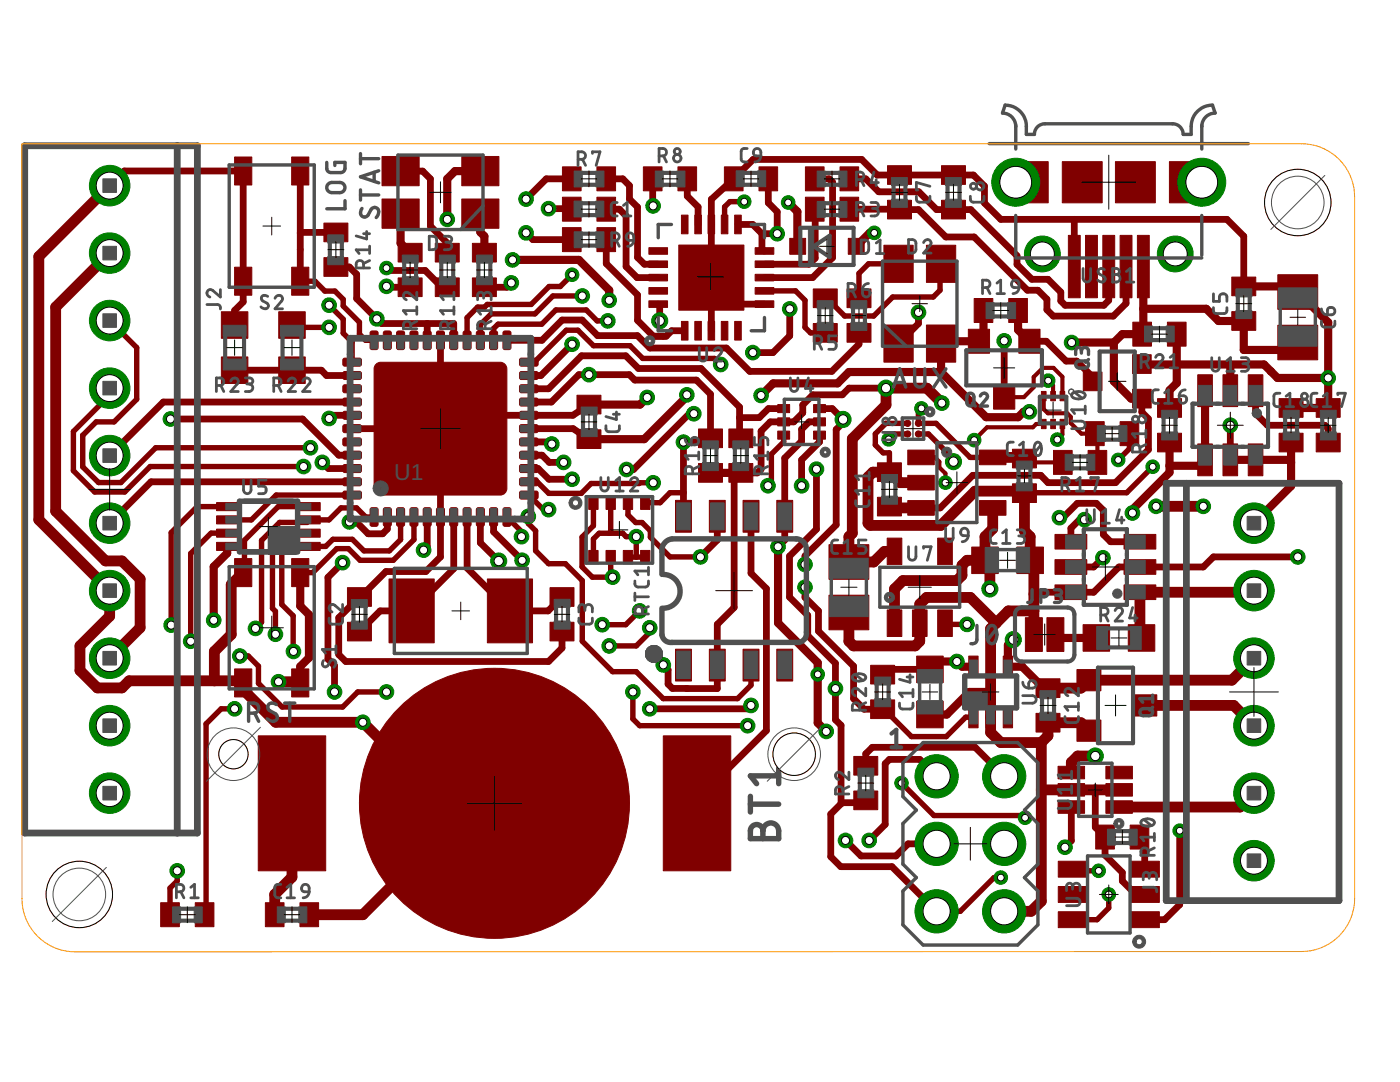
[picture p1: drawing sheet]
<svg xmlns="http://www.w3.org/2000/svg" width="279mm" height="216mm" viewBox="0 0 279 216" stroke-linecap="round" stroke-linejoin="round" font-family="sans-serif">
<defs><g id="words">
<text font-size="4.6" fill="#505050" x="78.7" y="95.7">U1</text>
</g></defs>
<g fill="#800000" stroke="#800000" stroke-width=".2">
<path d="M73.9 101.5l.4-.2h.8l.3 .2 .1 3.1-.2 .4h-1l-.4-.2z" fill-rule="evenodd"/>
<path d="M76.6 101.5l.3-.2h.8l.4 .2v3.1l-.2 .4h-1l-.3-.2z" fill-rule="evenodd"/>
<path d="M79.2 101.5l.3-.2h.8l.4 .2 .1 3.1-.2 .4h-1.1l-.3-.2z" fill-rule="evenodd"/>
<path d="M81.9 101.5l.3-.2h.8l.4 .2v3.1l-.2 .4h-1l-.3-.2z" fill-rule="evenodd"/>
<path d="M84.5 101.5l.4-.2h.8l.3 .2 .1 3.1-.2 .4h-1l-.4-.2z" fill-rule="evenodd"/>
<path d="M87.2 101.5l.3-.2h.8l.4 .2v3.1l-.2 .4h-1l-.3-.2z" fill-rule="evenodd"/>
<path d="M89.8 101.5l.3-.2h.9l.3 .2 .1 3.1-.2 .4h-1.1l-.3-.2z" fill-rule="evenodd"/>
<path d="M92.5 101.5l.3-.2h.8l.4 .2v3.1l-.2 .4h-1l-.3-.2z" fill-rule="evenodd"/>
<path d="M95.1 101.5l.4-.2h.8l.3 .2 .1 3.1-.2 .4h-1l-.4-.2z" fill-rule="evenodd"/>
<path d="M97.8 101.5l.3-.2h.8l.4 .2v3.1l-.2 .4h-1l-.3-.2z" fill-rule="evenodd"/>
<path d="M100.4 101.5l.4-.2h.8l.3 .2 .1 3.1-.2 .4h-1l-.4-.2z" fill-rule="evenodd"/>
<path d="M103.9 98h3.3l.2 .4-.1 1-.3 .2-3.1-.1-.2-.3v-.8z" fill-rule="evenodd"/>
<path d="M103.9 95.4h3.3l.2 .3-.1 1-.3 .2h-3.1l-.2-.4v-.8z" fill-rule="evenodd"/>
<path d="M103.9 92.7h3.3l.2 .4-.1 1-.3 .2-3.1-.1-.2-.3v-.8z" fill-rule="evenodd"/>
<path d="M103.9 90.1h3.3l.2 .3-.1 1-.3 .2h-3.1l-.2-.4v-.8z" fill-rule="evenodd"/>
<path d="M103.9 87.4h3.3l.2 .4-.1 1-.3 .2-3.1-.1-.2-.3v-.8z" fill-rule="evenodd"/>
<path d="M103.9 84.8h3.3l.2 .3-.1 1-.3 .2h-3.1l-.2-.4v-.8z" fill-rule="evenodd"/>
<path d="M103.9 82.1h3.3l.2 .4-.1 1-.3 .2-3.1-.1-.2-.3v-.8z" fill-rule="evenodd"/>
<path d="M103.9 79.5h3.3l.2 .3-.1 1-.3 .2h-3.1l-.2-.4v-.8z" fill-rule="evenodd"/>
<path d="M103.9 76.8h3.3l.2 .4-.1 1-.3 .2-3.1-.1-.2-.3v-.8z" fill-rule="evenodd"/>
<path d="M103.9 74.2h3.3l.2 .3-.1 1-.3 .2h-3.1l-.2-.4v-.8z" fill-rule="evenodd"/>
<path d="M103.9 71.5h3.3l.2 .4-.1 1-.3 .2-3.1-.1-.2-.3v-.8z" fill-rule="evenodd"/>
<path d="M100.4 66.2l.4-.2h.8l.3 .2 .1 3.2-.2 .3-1 .1-.4-.2z" fill-rule="evenodd"/>
<path d="M97.8 66.2l.3-.2h.8l.4 .2v3.2l-.2 .3-1 .1-.3-.2z" fill-rule="evenodd"/>
<path d="M95.1 66.2l.4-.2h.8l.3 .2 .1 3.2-.2 .3-1 .1-.4-.2z" fill-rule="evenodd"/>
<path d="M92.5 66.2l.3-.2h.8l.4 .2v3.2l-.2 .3-1 .1-.3-.2z" fill-rule="evenodd"/>
<path d="M89.8 66.2l.3-.2h.9l.3 .2 .1 3.2-.2 .3-1.1 .1-.3-.2z" fill-rule="evenodd"/>
<path d="M87.2 66.2l.3-.2h.8l.4 .2v3.2l-.2 .3-1 .1-.3-.2z" fill-rule="evenodd"/>
<path d="M84.5 66.2l.4-.2h.8l.3 .2 .1 3.2-.2 .3-1 .1-.4-.2z" fill-rule="evenodd"/>
<path d="M81.9 66.2l.3-.2h.8l.4 .2v3.2l-.2 .3-1 .1-.3-.2z" fill-rule="evenodd"/>
<path d="M79.2 66.2l.3-.2h.8l.4 .2 .1 3.2-.2 .3-1.1 .1-.3-.2z" fill-rule="evenodd"/>
<path d="M76.6 66.2l.3-.2h.8l.4 .2v3.2l-.2 .3-1 .1-.3-.2z" fill-rule="evenodd"/>
<path d="M73.9 66.2l.4-.2h.8l.3 .2 .1 3.2-.2 .3-1 .1-.4-.2z" fill-rule="evenodd"/>
<path d="M68.6 71.5h3.3l.2 .4v1l-.4 .2-3.1-.1-.2-.3v-.8z" fill-rule="evenodd"/>
<path d="M68.6 74.2h3.3l.2 .3v1l-.4 .2h-3.1l-.2-.4v-.8z" fill-rule="evenodd"/>
<path d="M68.6 76.8h3.3l.2 .4v1l-.4 .2-3.1-.1-.2-.3v-.8z" fill-rule="evenodd"/>
<path d="M68.6 79.5h3.3l.2 .3v1l-.4 .2h-3.1l-.2-.4v-.8z" fill-rule="evenodd"/>
<path d="M68.6 82.1h3.3l.2 .4v1l-.4 .2-3.1-.1-.2-.3v-.8z" fill-rule="evenodd"/>
<path d="M68.6 84.8h3.3l.2 .3v1l-.4 .2h-3.1l-.2-.4v-.8z" fill-rule="evenodd"/>
<path d="M68.6 87.4h3.3l.2 .4v1l-.4 .2-3.1-.1-.2-.3v-.8z" fill-rule="evenodd"/>
<path d="M68.6 90.1h3.3l.2 .3v1l-.4 .2h-3.1l-.2-.4v-.8z" fill-rule="evenodd"/>
<path d="M68.6 92.7h3.3l.2 .4v1l-.4 .2-3.1-.1-.2-.3v-.8z" fill-rule="evenodd"/>
<path d="M68.6 95.4h3.3l.2 .3v1l-.4 .2h-3.1l-.2-.4v-.8z" fill-rule="evenodd"/>
<path d="M68.6 98h3.3l.2 .4v1l-.4 .2-3.1-.1-.2-.3v-.8z" fill-rule="evenodd"/>
<path d="M74.9 72.8l.7-.4 .4-.1h23.8a1.32 1.32 0 0 1 1.4 1.3v23.9a1.32 1.32 0 0 1-1.4 1.3h-23.8a1.32 1.32 0 0 1-1.3-1.3v-23.9z" fill-rule="evenodd"/>
<circle cx="98.7" cy="160.3" r="26.9"/>
<circle cx="183.3" cy="84.5" r=".61"/>
<circle cx="181.1" cy="84.5" r=".61"/>
<circle cx="181.1" cy="86.6" r=".61"/>
<circle cx="183.3" cy="86.6" r=".61"/>
</g>
<g fill="#800000" stroke="#800000" stroke-width=".2">
<path d="M132.4 146.8h13.4v27h-13.4z"/>
<path d="M51.5 146.8h13.5v27h-13.5z"/>
<path d="M206.8 135.4h4.7v3.8h-4.7z"/>
<path d="M206.8 142.3h4.7v3.8h-4.7z"/>
<path d="M255 64.9h8v6.9h-8z"/>
<path d="M255 54.8h8v6.9h-8z"/>
<path d="M151.5 33.3h3.7v4.8h-3.7z"/>
<path d="M144.6 33.3h3.7v4.8h-3.7z"/>
<path d="M245.8 62.2h4.8v3.7h-4.8z"/>
<path d="M245.8 55.3h4.8v3.7h-4.8z"/>
<path d="M182.9 130.9h5.3v5.3h-5.3z"/>
<path d="M182.9 139.9h5.3v5.3h-5.3z"/>
<path d="M115.1 85.8h4.8v3.7h-4.8z"/>
<path d="M115.1 78.9h4.8v3.7h-4.8z"/>
<path d="M109.8 124.2h4.8v3.7h-4.8z"/>
<path d="M109.8 117.3h4.8v3.7h-4.8z"/>
<path d="M255.3 86.4h4.8v3.8h-4.8z"/>
<path d="M255.3 79.5h4.8v3.8h-4.8z"/>
<path d="M262.7 86.4h4.8v3.8h-4.8z"/>
<path d="M262.7 79.5h4.8v3.8h-4.8z"/>
<path d="M69.3 117.3h4.8v3.7h-4.8z"/>
<path d="M69.3 124.2h4.8v3.7h-4.8z"/>
<path d="M119.1 39.3h3.8v4.8h-3.8z"/>
<path d="M112.2 39.3h3.8v4.8h-3.8z"/>
<path d="M231 86.4h4.8v3.8h-4.8z"/>
<path d="M231 79.5h4.8v3.8h-4.8z"/>
<path d="M177.1 33.1h4.8v3.7h-4.8z"/>
<path d="M177.1 40h4.8v3.7h-4.8z"/>
<path d="M187.9 33.1h4.8v3.7h-4.8z"/>
<path d="M187.9 40h4.8v3.7h-4.8z"/>
<path d="M160.7 33.3h3.8v4.8h-3.8z"/>
<path d="M167.6 33.3h3.8v4.8h-3.8z"/>
<path d="M160.7 39.3h3.8v4.8h-3.8z"/>
<path d="M167.6 39.3h3.8v4.8h-3.8z"/>
<path d="M204.6 123.3h3.4v6.7h-3.4z"/>
<path d="M208.9 123.3h3.4v6.7h-3.4z"/>
<path d="M227 47h2.4v12.4h-2.4z"/>
<path d="M223.5 47h2.4v12.4h-2.4z"/>
<path d="M220.1 47h2.4v12.4h-2.4z"/>
<path d="M216.6 47h2.4v12.4h-2.4z"/>
<path d="M213.2 47h2.4v12.4h-2.4z"/>
<path d="M222.6 32.3h8v8.2h-8z"/>
<path d="M212 32.3h8v8.2h-8z"/>
<path d="M233.4 32.3h7.9v8.2h-7.9z"/>
<path d="M201.2 32.3h8v8.2h-8z"/>
<path d="M214.9 133.6h4.8v4.2h-4.8z"/>
<path d="M214.9 143.7h4.8v4.2h-4.8z"/>
<path d="M226.1 138.6h4.8v4.3h-4.8z"/>
<path d="M173.8 139.7h4.7v3.7h-4.7z"/>
<path d="M173.8 132.8h4.7v3.7h-4.7z"/>
<path d="M112.2 33.3h3.8v4.8h-3.8z"/>
<path d="M119.1 33.3h3.8v4.8h-3.8z"/>
<path d="M44.2 62.2h5.3v5.3h-5.3z"/>
<path d="M44.2 71.2h5.3v5.3h-5.3z"/>
<path d="M216.2 124.7h5.2v5.2h-5.2z"/>
<path d="M225.2 124.7h5.3v5.2h-5.3z"/>
<path d="M64.6 44.5h4.8v3.7h-4.8z"/>
<path d="M64.6 51.4h4.8v3.7h-4.8z"/>
<path d="M86.9 55.5h4.8v3.7h-4.8z"/>
<path d="M86.9 48.6h4.8v3.7h-4.8z"/>
<path d="M32.1 180.1h3.7v4.8h-3.7z"/>
<path d="M39 180.1h3.7v4.8h-3.7z"/>
<path d="M79.5 55.5h4.7v3.7h-4.7z"/>
<path d="M79.5 48.6h4.7v3.7h-4.7z"/>
<path d="M94.3 55.5h4.8v3.7h-4.8z"/>
<path d="M94.3 48.6h4.8v3.7h-4.8z"/>
<path d="M170.4 157.8h4.8v3.8h-4.8z"/>
<path d="M170.4 150.9h4.8v3.8h-4.8z"/>
<path d="M162.3 57.7h4.8v3.7h-4.8z"/>
<path d="M162.3 64.6h4.8v3.7h-4.8z"/>
<path d="M128.4 33.3h3.7v4.8h-3.7z"/>
<path d="M135.3 33.3h3.7v4.8h-3.7z"/>
<path d="M112.2 45.4h3.8v4.8h-3.8z"/>
<path d="M119.1 45.4h3.8v4.8h-3.8z"/>
<path d="M55.6 71.2h5.3v5.3h-5.3z"/>
<path d="M55.6 62.2h5.3v5.3h-5.3z"/>
<path d="M134.8 129.5h3.2v6.4h-3.2z"/>
<path d="M141.6 129.5h3.1v6.4h-3.1z"/>
<path d="M148.3 129.5h3.2v6.4h-3.2z"/>
<path d="M155 129.5h3.2v6.4h-3.2z"/>
<path d="M155 99.8h3.2v6.4h-3.2z"/>
<path d="M148.3 99.8h3.2v6.4h-3.2z"/>
<path d="M141.6 99.8h3.1v6.4h-3.1z"/>
<path d="M134.8 99.8h3.2v6.4h-3.2z"/>
<path d="M97.3 115.5h9v12.8h-9z"/>
<path d="M77.6 115.5h9.1v12.8h-9.1z"/>
<path d="M92.2 39.7h7.4v5.9h-7.4z"/>
<path d="M76.2 39.7h7.5v5.9h-7.5z"/>
<path d="M76.2 31.2h7.5v5.9h-7.5z"/>
<path d="M92.2 31.2h7.4v5.9h-7.4z"/>
<path d="M176.4 64.9h5.8v7.4h-5.8z"/>
<path d="M176.4 48.9h5.8v7.4h-5.8z"/>
<path d="M184.9 48.9h5.8v7.4h-5.8z"/>
<path d="M184.9 64.9h5.8v7.4h-5.8z"/>
<path d="M46.8 53.3h3.4v5.6h-3.4z"/>
<path d="M46.8 31.3h3.4v5.6h-3.4z"/>
<path d="M58.2 31.3h3.4v5.6h-3.4z"/>
<path d="M58.2 53.3h3.4v5.6h-3.4z"/>
<path d="M200.2 130.9h1.9v4.2h-1.9z"/>
<path d="M193.3 130.9h1.9v4.2h-1.9z"/>
<path d="M193.3 141h1.9v4.2h-1.9z"/>
<path d="M196.8 141h1.8v4.2h-1.8z"/>
<path d="M200.2 141h1.9v4.2h-1.9z"/>
<path d="M249.1 74.8h2.9v6.3h-2.9z"/>
<path d="M244.1 74.8h2.9v6.3h-2.9z"/>
<path d="M239 74.8h3v6.3h-3z"/>
<path d="M239 88.6h3v6.3h-3z"/>
<path d="M244.1 88.6h2.9v6.3h-2.9z"/>
<path d="M249.1 88.6h2.9v6.3h-2.9z"/>
<path d="M224.3 116.7h6.4v2.9h-6.4z"/>
<path d="M224.3 111.7h6.4v2.9h-6.4z"/>
<path d="M224.3 106.6h6.4v3h-6.4z"/>
<path d="M210.5 106.6h6.4v3h-6.4z"/>
<path d="M210.5 111.7h6.4v2.9h-6.4z"/>
<path d="M210.5 116.7h6.4v2.9h-6.4z"/>
<path d="M46.8 133.5h3.4v5.6h-3.4z"/>
<path d="M46.8 111.5h3.4v5.6h-3.4z"/>
<path d="M58.2 111.5h3.4v5.6h-3.4z"/>
<path d="M58.2 133.5h3.4v5.6h-3.4z"/>
<path d="M136 64.1h1.3v3.8h-1.3z"/>
<path d="M138.7 64.1h1.3v3.8h-1.3z"/>
<path d="M141.3 64.1h1.3v3.8h-1.3z"/>
<path d="M144 64.1h1.3v3.8h-1.3z"/>
<path d="M146.6 64.1h1.3v3.8h-1.3z"/>
<path d="M150.7 60h3.7v1.3h-3.7z"/>
<path d="M150.7 57.4h3.7v1.3h-3.7z"/>
<path d="M150.7 54.7h3.7v1.3h-3.7z"/>
<path d="M150.7 52.1h3.7v1.3h-3.7z"/>
<path d="M150.7 49.4h3.7v1.3h-3.7z"/>
<path d="M146.6 42.9h1.3v3.8h-1.3z"/>
<path d="M144 42.9h1.3v3.8h-1.3z"/>
<path d="M141.3 42.9h1.3v3.8h-1.3z"/>
<path d="M138.7 42.9h1.3v3.8h-1.3z"/>
<path d="M136 42.9h1.3v3.8h-1.3z"/>
<path d="M129.5 49.4h3.7v1.3h-3.7z"/>
<path d="M129.5 52.1h3.7v1.3h-3.7z"/>
<path d="M129.5 54.7h3.7v1.3h-3.7z"/>
<path d="M129.5 57.4h3.7v1.3h-3.7z"/>
<path d="M129.5 60h3.7v1.3h-3.7z"/>
<path d="M135.5 48.9h13v13h-13z"/>
<path d="M226 77.7h3.7v3.7h-3.7z"/>
<path d="M226 70.8h3.7v3.7h-3.7z"/>
<path d="M216.2 74.2h3.7v3.8h-3.7z"/>
<path d="M203.3 65.7h4.3v4.8h-4.3z"/>
<path d="M193.3 65.7h4.2v4.8h-4.2z"/>
<path d="M198.3 76.9h4.2v4.7h-4.2z"/>
<path d="M194.4 59.6h3.7v4.7h-3.7z"/>
<path d="M201.3 59.6h3.7v4.7h-3.7z"/>
<path d="M233 64.3h3.7v4.8h-3.7z"/>
<path d="M226.1 64.3h3.7v4.8h-3.7z"/>
<path d="M193.9 109.2h5.3v5.2h-5.3z"/>
<path d="M202.9 109.2h5.3v5.2h-5.3z"/>
<path d="M165.4 108.7h8v6.9h-8z"/>
<path d="M165.4 118.8h8v6.9h-8z"/>
<path d="M155.2 86h2.4v1.6h-2.4z"/>
<path d="M155.2 83.4h2.4v1.6h-2.4z"/>
<path d="M155.2 80.7h2.4v1.6h-2.4z"/>
<path d="M162.4 80.7h2.3v1.6h-2.3z"/>
<path d="M162.4 83.4h2.3v1.6h-2.3z"/>
<path d="M162.4 86h2.3v1.6h-2.3z"/>
<path d="M59.7 108.2h4.2v1.6h-4.2z"/>
<path d="M59.7 105.6h4.2v1.6h-4.2z"/>
<path d="M59.7 102.9h4.2v1.6h-4.2z"/>
<path d="M59.7 100.3h4.2v1.6h-4.2z"/>
<path d="M43.2 100.3h4.3v1.6h-4.3z"/>
<path d="M43.2 102.9h4.3v1.6h-4.3z"/>
<path d="M43.2 105.6h4.3v1.6h-4.3z"/>
<path d="M43.2 108.2h4.3v1.6h-4.3z"/>
<path d="M145.5 85.6h4.7v3.7h-4.7z"/>
<path d="M145.5 92.5h4.7v3.7h-4.7z"/>
<path d="M139.4 85.6h4.8v3.7h-4.8z"/>
<path d="M139.4 92.5h4.8v3.7h-4.8z"/>
<path d="M117.5 109.8h1.9v2.7h-1.9z"/>
<path d="M120.9 109.8h1.9v2.7h-1.9z"/>
<path d="M124.4 109.8h1.9v2.7h-1.9z"/>
<path d="M127.8 109.8h1.9v2.7h-1.9z"/>
<path d="M127.8 99h1.9v2.6h-1.9z"/>
<path d="M124.4 99h1.9v2.6h-1.9z"/>
<path d="M120.9 99h1.9v2.6h-1.9z"/>
<path d="M117.5 99h1.9v2.6h-1.9z"/>
<path d="M195.5 89.8h5.3v2.9h-5.3z"/>
<path d="M195.5 99.9h5.3v2.9h-5.3z"/>
<path d="M181.2 99.9h5.3v2.9h-5.3z"/>
<path d="M181.2 94.8h5.3v3h-5.3z"/>
<path d="M181.2 89.8h5.3v2.9h-5.3z"/>
<path d="M202.1 89.6h4.7v3.8h-4.7z"/>
<path d="M202.1 96.5h4.7v3.8h-4.7z"/>
<path d="M175.1 99.2h4.8v3.8h-4.8z"/>
<path d="M175.1 92.4h4.8v3.7h-4.8z"/>
<path d="M177.1 107.4h2.9v5.3h-2.9z"/>
<path d="M187.1 107.4h3v5.3h-3z"/>
<path d="M187.1 121.7h3v5.3h-3z"/>
<path d="M182.1 121.7h2.9v5.3h-2.9z"/>
<path d="M177.1 121.7h2.9v5.3h-2.9z"/>
<path d="M169 57.7h4.8v3.7h-4.8z"/>
<path d="M169 64.6h4.8v3.7h-4.8z"/>
<path d="M53 180.1h3.7v4.8h-3.7z"/>
<path d="M59.9 180.1h3.7v4.8h-3.7z"/>
<path d="M211.2 159.8h5.3v2.5h-5.3z"/>
<path d="M211.2 156.4h5.3v2.5h-5.3z"/>
<path d="M211.2 152.9h5.3v2.5h-5.3z"/>
<path d="M220.7 152.9h5.3v2.5h-5.3z"/>
<path d="M220.7 156.4h5.3v2.5h-5.3z"/>
<path d="M220.7 159.8h5.3v2.5h-5.3z"/>
<path d="M211.2 181.9h5.8v3.2h-5.8z"/>
<path d="M211.2 176.9h5.8v3.2h-5.8z"/>
<path d="M211.2 171.9h5.8v3.1h-5.8z"/>
<path d="M225.5 171.9h5.9v3.1h-5.9z"/>
<path d="M225.5 176.9h5.9v3.2h-5.9z"/>
<path d="M225.5 181.9h5.9v3.2h-5.9z"/>
<path d="M218.7 164.6h3.7v4.8h-3.7z"/>
<path d="M225.6 164.6h3.7v4.8h-3.7z"/>
<path d="M211.6 78.1h.9v1.9h-.9z"/>
<path d="M209.7 78.1h.9v1.9h-.9z"/>
<path d="M207.8 78.1h1v1.9h-1z"/>
<path d="M207.8 83.7h1v1.8h-1z"/>
<path d="M209.7 83.7h.9v1.8h-.9z"/>
<path d="M211.6 83.7h.9v1.8h-.9z"/>
<path d="M157.6 47.6h3.2v3.1h-3.2z"/>
<path d="M169.3 47.6h3.2v3.1h-3.2z"/>
<path d="M223.5 84.1h3.8v4.8h-3.8z"/>
<path d="M216.6 84.1h3.8v4.8h-3.8z"/>
<path d="M217.1 89.9h3.8v4.8h-3.8z"/>
<path d="M210.2 89.9h3.8v4.8h-3.8z"/>
</g>
<g fill="none" stroke="#800000" stroke-width="1.4">
<path d="M21.9 37l2.9-2.9h23.7v26.1l-1.7 1.8v2.9M59.9 34.1v22h-.7M79.9 34.1h4.4l1.6 1.6v9.4l3.4 3.4v1.9M114.1 35.7h-5.1l-4 4M121 35.7h3.3l1.3 1.3v2.7l1.6 1.6v10.1l1.4 1.3h2.8M130.3 35.7v5.4M137.2 35.7v3.4l2.1 2.2v3.5M153.3 35.7v4.8l1.8 1.8v4.3h-3M162.6 35.7h2.9l.7 .7v15l-4 4h-9.6M169.5 35.7h3.3l2.6 2.6h8l3.5 3.5h6.8l9.3 9.2v1.8l2.9 2.9h3.2l2.6 2.6v1.7l.9 .9h7.7l1-1v-6.7M67 53.3h2.7l1.5 1.4v4.9l4.9 5h14.5v3.3M67 46.4l-7.1 .1"/>
<path d="M77.1 57.1l.2 .2h4.6M77.1 53.5l.5 .5h7.3l3.3 3.3h1.1M102 56.5l-.8 .8h-4.5M105 46.5l1.3 1.3h7.8M109.5 41.6h4.5l.1 .1M121 41.7h2.6l1.3 1.4v10.1l2.2 2.2h4.3M121 47.8v4.8l6.2 6.2v5.1l3.2 3.2h2.5l1.1-1.1h2.7M142 55.4l5.3 5.3h5.3M147.3 44.8h2.9l1.9 1.8M152.1 46.6v3.1l.2 .3 .3 .1M162.6 41.7l.1 9.8-1.2 1.2h-8.9M169.5 41.7l13.8 .1 5.5 5.5h5.6l10.6 10.6h2.1l1.8 1.8v2.1l1.3 1.3h12l2.5-2.6v-7.3"/>
<path d="M187.8 52.6l-.2 .3M190.3 41.8v.6M214.4 43.8v9.4M248.2 57.1v-10l-3.3-3.3h-45.2l-3.2-3.3v-3.4l-2.2-2.2h-19.2l-3.1-3.1h-21.7l-3.9 3.9-4.4 4.1v26.2M46.8 73.9h17.3l1.1 1h5.1M85.3 64.6v3.3M87.9 67.9v43.2l-2.9 2.9h-8l-4.6 4.6h-1.2l.5 .5-4.1 4.2v7.3l1.4 1.4h40.5l2.7-2.7v-3.3M105.5 77.6h4l6.6-6.6h8.8l2.5 2.5h12.5l7.7 7.7v6l.2 .3M114.2 68.7l-6.3 6.2h-2.4M131.4 60.7l.3 .3v3M157.6 61.6v5.4l-3.3 3.4h-4.1M171.4 66.4v2.3l-5.4 5.4h-16.4l-4.6-4.7h-15.3l-2.5-2.4h-7.9l-3.1-3.1h-4l-4 4h-7"/>
<path d="M176.8 77.4h-7.4l-1.3 1.4h-5.9l-2 2v1.6l-1.8 1.8h-4.7l-1.8 1.8v7.6l-.7 .8h-3.4M183.3 62.3v2.3l-4 4M200.4 68v11.2M205.4 68.1h3.4l4 4h2.1l3.2 3.1v.9M227.9 79.5v2.7l1.3 1.4v6.1l-6.6 6.6h-13.5l-1.4-1.5h-13.6l-6.5 6.5h-3.8M250.6 78v4.5l2.3 2.4h11.5l.7 .6v2.8M34 83.6h26.4l7.2 7.2h2.7M64.3 92.3l1.3 1.2h4.7M70.3 80.2h-37.7l-10.7 10.7M70.3 82.9h-4l-.6 .6M70.3 96.1h-40.2l-8.2 8.3M105.5 80.2h4.5l5.5-5.4h10.1l1.1 1h12.3l2.8 2.9v9.5h-5.4v14.8"/>
<path d="M105.5 85.5h8.9l3.1 2.1M105.5 93.5h1.9l2.2 2.1h4.6M105.5 90.8h2.7l1.4 1.5h2.9M105.5 88.2h4.2l.4 .4M117.5 80.7l-3.2 2.2h-23.7l-2.7 2.6h-17.6M138.5 82.5h-.9l-11.2 11.2h-1.4M146.5 94.4v26.8l-3.3 3.4v12.8h-9l-.9-.9v-2.9l-.9-.9M156.4 81.5h-3l-1.9 1.8h-3.9M162.9 93.6v12l-5.3 5.4v8.1l3.6 3.7v4l5.5 5.6v11.2l1.2 1.1v15.7M163.6 81.5h2.5l2.2 2.2v.6l-1.4 1.4v19l-6.2 6.2v1.7M163.6 84.2h-2.1l-1.5 1.5v2.3l-3.4 3.4v16.4l-1.3 1.3M163.6 86.8v1.4l-3.6 3.6v5.1"/>
<path d="M245.5 84.9v6.9M68.4 112.3l-3 2.9v16.3l1.4 1.3v5.3M77.3 103.2v2.4l-.9 .9h-2.9l-2.4-2.4h-1.4M85.3 103.2v5.9l-.8 .7M90.6 103.2v10.3l-8.5 8.4h-6.2l-4.2 4.1M93.2 103.2v10.1l8.6 8.6h7.6l2.8-2.8M95.9 103.2v5.1l3.6 3.7M98.5 103.2v2.9l5.7 5.7M143.2 103v4.8l-3.4 3.3M149.9 103v11.4l3.1 3.1v28.3l-13.9 13.8v.7l-2 2.7v-1.4M160.7 117.2v2l2.6 2.7v4l7 7v6.5l2.1 2.1h4M211.4 103.3h.7l2.9-2.9h3.8l1.4 1.4v4.9l1.4 1.4h5.9"/>
<path d="M216.4 103.7h-1l-1.7 1.7v2.7M220.1 111.3l-1.8 1.8h-4.6M259 111.1h-16.8l-2.1 2h-16.8l-5 5.1h-11.6l-.4 .3M166.8 137.3l-.1 .1M185.6 133.6h-8.4l-1.1 1M149.9 140.8l-.7 .6h-19.5M172.8 152.8v-2.4l1.3-1.3h20.5l5.8 5.8M172.8 159.7l-.6 .5h-4.1l-2.3 2.2v8.5l2 2h10.2l8.9 8.9M186.9 154.9l-3.3-3.4h-6.1l-.8 .9v12.1l-3.2 3.2M218.6 157.6v7.5l1.9 1.9v3.6l3.5 3.5v1.7l2.7 2.7h1.8M168.7 167.7l3.1 3.1h7l2.4-2.4h5.7M213.8 161v6.8l-1.3 1.3"/>
<path d="M227.4 167l1.1 1v5.4M235.4 165.8v14.7l-3 3h-3.9"/>
</g>
<g fill="none" stroke="#800000" stroke-width="1.1">
<path d="M59.9 56.1h3l1.9 2h2l1.7 1.6v1.4l3.2 3.2v2.4l1.3 1.2h1.7M114.2 54.8l-2.4 2.4h-2.2l-3.6 3.5h-8.8l-.5 .6h-1.4l-2.1 2.1v4.5M116.2 59.1h-5.9l-3.5 3.5h-8.8l-2.1 2.2v3.1M148.5 40.2h-2.8l-1.1 1.1v3.5M152.6 58h6.2l1.9 1.9v5.4l1.1 1.1h2.9M179.3 52.6h-6l-1.9 1.9v5M187.6 52.9v5l-1.4 1.4h-8l-3.8 3.8h-5.8l-3.6-3.6h-.3M21.9 77.4v1.4l-7.3 7.3v7.8l4.3 4.3h6l5.1-5.1h30.6M21.9 64l5.4 5.4v10.3l-4.5 4.5h-3.6l-2.7 2.7v6.3l3.2 3.1h4.4l7-7h30.9M58.3 64.9l.4 .4h7M65.7 60.9l2.8 2.8v2.8l1.8 1.8v4M105.5 72.3h1.1l6.4-6.4h2.3l3.1 3.1h7.3l2.6 2.5h14.3l1.2 1.2"/>
<path d="M121.3 64h-2.1l-2.2-2.2h-6.1l-2.8 2.9h-8.7l-.9 .9v2.3M70.3 98.8h-15.2l-4.9 4.9h-4.9M105.5 96.1h1.7l2.3 2.3h6.5l2-1.9h9.5l.2-.2h2.7M105.5 98.8l3 2.9h1M136.4 98.3h-2.7l-2 2h-2.9M156.4 86.8v1.4l-2.5 2.4v5.6l-.6 .7M181.1 84.5h-4.3l-2.1 2.1v2.2l1.6 1.6h1.2v3.8M181.1 86.6h-2.6l-1.1 1.1M183.3 86.6h2l5 5v.5M183.9 81.5l-.6 .6v2.4h3.5l6.8 6.8h4.5M225.4 86.5v3l-2.2 2.3M230 93.1l-5.1 5.2-20.5 .1"/>
<path d="M45.3 101.1h-6l-5.1 5.2v18.4M45.3 109l.1 .1M45.3 106.4h-3.2l-4 4v17.6M61.8 101.1h-6.3l-6.7 6.7v5.8h-.3v.7M61.8 106.4h-4.2l-3.2 3.2v11.8l.6 .6v4.6M74.7 103.2h-1.7l-1.8-1.9h-3.1l-2.4 2.4h-3.9l-.5 .5h-5.5l-3.6 3.6v16.4l-1.2 1.2M79.9 103.2v4.5l-2.2 2.2h-5.1l-2.3-2.3h-3.9l-1.4 1.4h-7.3l-1.5 1.4v10.2l2.3 2.3 .1 7.1M82.6 103.2v4.5l-4.1 4.1h-6.6l-2.4-2.3h-2.3l-4.8 4.8h-2.5M101.2 103.2l2.9 2.9v1M105.4 103v1.5l1.5 1.4v4l2.6 2.6h3.3l3.4 3.3v12.2l6.1 6h4.7l5.4 5.4h14.8l2.7-2.7v-4M118.4 100.3v4.6l-2.2 2.3v5.9l2 2.1h4.1l-.4-.4v-3.6M118.4 111.2v-3.7l1.2-1.1h4.7l.6 .7h2.1v4.1"/>
<path d="M121.9 100.3v5.8l-.3 .3M125.3 111.2h3.5M125.3 100.3v2.4l1.6 1.6h1.2l1.7 1.6v1.3l3.9 3.9h6.1M47.9 130.9h1.7l2 2v3.5l4.7 4.7h12.1l3-3h5.7M126.3 138.1v5.3l1.4 1.4h21.5M127.7 121.9l-2.8 2.8h-4.7M129.7 125.3v.9l-2.7 2.7h-5.4M188.6 124.4l.2 .2h4.2M46.8 141.4h-2.7l-3 3v37.8l-.3 .3M176.4 141.5l5.5 5.5h6.9l3.9-3.9h1.6M179.9 156.3l6.5 6.4h17.7l.5 .5M35.4 173.8v2l-1.5 1.4v5.3"/>
<path d="M199.7 175.1h-1.3l-6.8 6.7h-4.7M214.1 173.4l.3 .4h4.9M221.3 178.5v2.7l-2.4 2.3h-4.8"/>
</g>
<g fill="none" stroke="#800000" stroke-width="1.6">
<path d="M95.9 34.1h-5.1l-1.5 1.6v8.1M79.9 42.6v5.9l2 1.9M95.9 42.6v3.7l.8 .8v3.3M102.3 51.9h13.2l6.1 6v2M157.3 40.4l1.8 1.8 .1 6.9M174.5 46.5h-.9l-2.7 2.6M228.2 53.2v13.2l-.3 .3h-3.9l-1.7 1.6M248.2 57.1h9.7l7.2 7.2v17.1h-7.4v-.6M129.2 79.3l-1.5 1.4h-10.2M137.1 78.8v.3l-8.5 8.5h-11.1M187.8 74.2h-18.4l-2.2 2.3h-12.9l-2.4 2.4M187.8 74.2l9 9h6.4l1.1-1h1.1"/>
<path d="M196.3 62v5.2l-.9 .9h-7.1l-.5 .5v5.6M203.2 62v3.8l2.2 2.3M213.9 68.3h8.4M222.3 68.3v7.8l3.4 3.4h2.2M227.9 72.6l24.4 .1 2.7 2.7h10.1M228.2 61.6h12.5l2.5 2.5h5v5.7h10l.8-1.5M234.8 66.7v9.7l-1.4 1.5v3.5M240.5 78v13.8l-1.2 1.1h-5.9M245.5 72.7v5.3M141.8 94.4h6M233.4 88.3v6l-7.4 7.4v.7M245.5 91.8h11.6l.6 .5"/>
<path d="M257.7 88.3v8.7l-7.4 7.4M45.3 109v1.4l-2.6 2.7v10.7M59.9 114.3v6.6l1.8 1.7v8.7l-1.8 1.7v3.3M155.3 109.1v15.2l7.9 7.9v12.1l1.7 1.6M194.3 133h-2.3l-1-1h-3.9l-1.5 1.6M197.7 138.1h-4.2l-4.5 4.5h-3.4M202.2 127.6l-1.1 1.1v4.3h2.9l3.2 3.2 1.9 1.1M210.6 126.6l.7 .7h7.5"/>
</g>
<path d="M208.3 79v2.7l.8 .8h3.9l.7 .7v1.2l2.1 2.1h2.7l.5 .5v5.3M209.2 75.9l1 1v2.1M212 79v-3.8l-1.8-1.8h-2.1l-1.8 1.8v2.1l-2 1.9h-3.9M183.8 91.3h2.8l.9 .8v1.2l1.2 1.2v1.8M204.4 91.5l.8 .8h6.9M205.4 82.2l.4 .3M208.3 84.6h-1.5l-.7 .7h-9.1l-2.6 2.5M212 84.6v2.1l-1 1" fill="none" stroke="#800000" stroke-width=".83"/>
<g fill="none" stroke="#800000" stroke-width="2.2">
<path d="M21.9 37l-14.2 14.2v52.5l14.2 14.2v5.1l-5.9 5.9v4.9l3.4 3.5h4.9l1.5-1.5h22.3l.4 .5v1.3l6.5 6.5h17.4l16.2 16.2h10.1M21.9 50.5l-10.8 10.8v40.7l10 9.9h3.2l3.7 3.6v9.8l-6.1 6M183.8 96.3h-4.2l-2.1-2.1h-3.3l-1 1v9.2l.5 .4h14.1l6.8-6.8h9.4l.4 .4v7.5l1.2 1.2v4.7l.7 .7v14.1M188 80.4l-3-3h-8.2v3.4l-6.7 6.7v18.9l-.7 .7v5h5l2.1-2.1h2M198.1 91.3h6.1l.2 .2M48.5 114.3l-2.4 2.3v10l-3.3 3.4v5.8M177.5 101.1l.2 .2h6.1M196.6 111.8h-3.6l-1 1v2l-1 1h-10.8l-1.7 1.7v6.9M196.6 111.8l.9 1v4.7M198.1 101.3v4.2l-1.5 1.6v4.7M230.7 101h9.4M250.3 117.9l-.4 .3h-22.4v8.8l.3 .3"/>
<path d="M55.6 136h4.1l.2 .3M169.4 122.2v5.8l.9 .9h12.3l1-.9v-7.5l1.3-1.3h8.8l5.1 5.1M206.3 121.9h-5.1l-3.5 3.5v20.8l2 2h8.1M250.3 131.3l-4.4 4.4h-28.6l-1.6 1.6h-6.6M207.8 148.2v31.6l-2 2h-5.4M207.8 157.6h15.6M217.3 145.8l-1.6-1.6h-6.6v2.6l-1.3 1.4M218.6 150.9h-3.5l-1.3 1.2v2.1M228.5 140.8h17.7l4.1 4M250.3 158.3l-2.8 2.7h-24.1M58.3 160.3v14.7l-3.5 3.5v4M94.6 160.3l-22.2 22.2h-10.7"/>
</g>
<circle cx="186.9" cy="168.4" r="4.3" fill="#008000" stroke="#008000" stroke-width=".2"/>
<circle cx="186.9" cy="168.4" r="2.71" fill="#fff" stroke="#000" stroke-width=".2"/>
<circle cx="200.4" cy="168.4" r="4.3" fill="#008000" stroke="#008000" stroke-width=".2"/>
<circle cx="200.4" cy="168.4" r="2.71" fill="#fff" stroke="#000" stroke-width=".2"/>
<circle cx="200.4" cy="154.9" r="4.3" fill="#008000" stroke="#008000" stroke-width=".2"/>
<circle cx="200.4" cy="154.9" r="2.71" fill="#fff" stroke="#000" stroke-width=".2"/>
<circle cx="186.9" cy="154.9" r="4.3" fill="#008000" stroke="#008000" stroke-width=".2"/>
<circle cx="186.9" cy="154.9" r="2.71" fill="#fff" stroke="#000" stroke-width=".2"/>
<circle cx="186.9" cy="181.8" r="4.3" fill="#008000" stroke="#008000" stroke-width=".2"/>
<circle cx="186.9" cy="181.8" r="2.71" fill="#fff" stroke="#000" stroke-width=".2"/>
<circle cx="200.4" cy="181.8" r="4.3" fill="#008000" stroke="#008000" stroke-width=".2"/>
<circle cx="200.4" cy="181.8" r="2.71" fill="#fff" stroke="#000" stroke-width=".2"/>
<circle cx="234.5" cy="50.7" r="3.6" fill="#008000" stroke="#008000" stroke-width=".2"/>
<circle cx="234.5" cy="50.7" r="2.39" fill="#fff" stroke="#000" stroke-width=".2"/>
<circle cx="208" cy="50.7" r="3.6" fill="#008000" stroke="#008000" stroke-width=".2"/>
<circle cx="208" cy="50.7" r="2.39" fill="#fff" stroke="#000" stroke-width=".2"/>
<circle cx="239.8" cy="36.4" r="4.8" fill="#008000" stroke="#008000" stroke-width=".2"/>
<circle cx="239.8" cy="36.4" r="3.2" fill="#fff" stroke="#000" stroke-width=".2"/>
<circle cx="202.7" cy="36.4" r="4.8" fill="#008000" stroke="#008000" stroke-width=".2"/>
<circle cx="202.7" cy="36.4" r="3.2" fill="#fff" stroke="#000" stroke-width=".2"/>
<circle cx="21.9" cy="37" r="4" fill="#008000" stroke="#008000" stroke-width=".2"/>
<circle cx="21.9" cy="37" r="2.69" fill="#fff" stroke="#000" stroke-width=".2"/>
<circle cx="21.9" cy="50.5" r="4" fill="#008000" stroke="#008000" stroke-width=".2"/>
<circle cx="21.9" cy="50.5" r="2.69" fill="#fff" stroke="#000" stroke-width=".2"/>
<circle cx="21.9" cy="64" r="4" fill="#008000" stroke="#008000" stroke-width=".2"/>
<circle cx="21.9" cy="64" r="2.69" fill="#fff" stroke="#000" stroke-width=".2"/>
<circle cx="21.9" cy="77.4" r="4" fill="#008000" stroke="#008000" stroke-width=".2"/>
<circle cx="21.9" cy="77.4" r="2.69" fill="#fff" stroke="#000" stroke-width=".2"/>
<circle cx="21.9" cy="90.9" r="4" fill="#008000" stroke="#008000" stroke-width=".2"/>
<circle cx="21.9" cy="90.9" r="2.69" fill="#fff" stroke="#000" stroke-width=".2"/>
<circle cx="21.9" cy="104.4" r="4" fill="#008000" stroke="#008000" stroke-width=".2"/>
<circle cx="21.9" cy="104.4" r="2.69" fill="#fff" stroke="#000" stroke-width=".2"/>
<circle cx="21.9" cy="117.9" r="4" fill="#008000" stroke="#008000" stroke-width=".2"/>
<circle cx="21.9" cy="117.9" r="2.69" fill="#fff" stroke="#000" stroke-width=".2"/>
<circle cx="21.9" cy="131.3" r="4" fill="#008000" stroke="#008000" stroke-width=".2"/>
<circle cx="21.9" cy="131.3" r="2.69" fill="#fff" stroke="#000" stroke-width=".2"/>
<circle cx="21.9" cy="144.8" r="4" fill="#008000" stroke="#008000" stroke-width=".2"/>
<circle cx="21.9" cy="144.8" r="2.69" fill="#fff" stroke="#000" stroke-width=".2"/>
<circle cx="21.9" cy="158.3" r="4" fill="#008000" stroke="#008000" stroke-width=".2"/>
<circle cx="21.9" cy="158.3" r="2.69" fill="#fff" stroke="#000" stroke-width=".2"/>
<circle cx="250.3" cy="171.7" r="4" fill="#008000" stroke="#008000" stroke-width=".2"/>
<circle cx="250.3" cy="171.7" r="2.69" fill="#fff" stroke="#000" stroke-width=".2"/>
<circle cx="250.3" cy="158.3" r="4" fill="#008000" stroke="#008000" stroke-width=".2"/>
<circle cx="250.3" cy="158.3" r="2.69" fill="#fff" stroke="#000" stroke-width=".2"/>
<circle cx="250.3" cy="144.8" r="4" fill="#008000" stroke="#008000" stroke-width=".2"/>
<circle cx="250.3" cy="144.8" r="2.69" fill="#fff" stroke="#000" stroke-width=".2"/>
<circle cx="250.3" cy="131.3" r="4" fill="#008000" stroke="#008000" stroke-width=".2"/>
<circle cx="250.3" cy="131.3" r="2.69" fill="#fff" stroke="#000" stroke-width=".2"/>
<circle cx="250.3" cy="117.9" r="4" fill="#008000" stroke="#008000" stroke-width=".2"/>
<circle cx="250.3" cy="117.9" r="2.69" fill="#fff" stroke="#000" stroke-width=".2"/>
<circle cx="250.3" cy="104.4" r="4" fill="#008000" stroke="#008000" stroke-width=".2"/>
<circle cx="250.3" cy="104.4" r="2.69" fill="#fff" stroke="#000" stroke-width=".2"/>
<circle cx="117.5" cy="74.8" r="1.46" fill="#008000" stroke="#008000" stroke-width=".2"/>
<circle cx="117.5" cy="74.8" r=".8" fill="#fff" stroke="#000" stroke-width=".2"/>
<circle cx="136.4" cy="88.2" r="1.46" fill="#008000" stroke="#008000" stroke-width=".2"/>
<circle cx="136.4" cy="88.2" r=".8" fill="#fff" stroke="#000" stroke-width=".2"/>
<circle cx="211.4" cy="103.3" r="1.46" fill="#008000" stroke="#008000" stroke-width=".2"/>
<circle cx="211.4" cy="103.3" r=".8" fill="#fff" stroke="#000" stroke-width=".2"/>
<circle cx="191" cy="132" r="1.46" fill="#008000" stroke="#008000" stroke-width=".2"/>
<circle cx="191" cy="132" r=".8" fill="#fff" stroke="#000" stroke-width=".2"/>
<circle cx="65.7" cy="83.5" r="1.46" fill="#008000" stroke="#008000" stroke-width=".2"/>
<circle cx="65.7" cy="83.5" r=".8" fill="#fff" stroke="#000" stroke-width=".2"/>
<circle cx="84.5" cy="109.8" r="1.46" fill="#008000" stroke="#008000" stroke-width=".2"/>
<circle cx="84.5" cy="109.8" r=".8" fill="#fff" stroke="#000" stroke-width=".2"/>
<circle cx="75.2" cy="63.6" r="1.46" fill="#008000" stroke="#008000" stroke-width=".2"/>
<circle cx="75.2" cy="63.6" r=".8" fill="#fff" stroke="#000" stroke-width=".2"/>
<circle cx="137.1" cy="78.8" r="1.46" fill="#008000" stroke="#008000" stroke-width=".2"/>
<circle cx="137.1" cy="78.8" r=".8" fill="#fff" stroke="#000" stroke-width=".2"/>
<circle cx="121.6" cy="59.9" r="1.46" fill="#008000" stroke="#008000" stroke-width=".2"/>
<circle cx="121.6" cy="59.9" r=".8" fill="#fff" stroke="#000" stroke-width=".2"/>
<circle cx="89.3" cy="43.8" r="1.46" fill="#008000" stroke="#008000" stroke-width=".2"/>
<circle cx="89.3" cy="43.8" r=".8" fill="#fff" stroke="#000" stroke-width=".2"/>
<circle cx="151.9" cy="78.9" r="1.46" fill="#008000" stroke="#008000" stroke-width=".2"/>
<circle cx="151.9" cy="78.9" r=".8" fill="#fff" stroke="#000" stroke-width=".2"/>
<circle cx="205.4" cy="82.2" r="1.46" fill="#008000" stroke="#008000" stroke-width=".2"/>
<circle cx="205.4" cy="82.2" r=".8" fill="#fff" stroke="#000" stroke-width=".2"/>
<circle cx="102.3" cy="51.9" r="1.46" fill="#008000" stroke="#008000" stroke-width=".2"/>
<circle cx="102.3" cy="51.9" r=".8" fill="#fff" stroke="#000" stroke-width=".2"/>
<circle cx="235.4" cy="165.8" r="1.35" fill="#008000" stroke="#008000" stroke-width=".2"/>
<circle cx="235.4" cy="165.8" r=".68" fill="#fff" stroke="#000" stroke-width=".2"/>
<circle cx="211" cy="87.7" r="1.35" fill="#008000" stroke="#008000" stroke-width=".2"/>
<circle cx="211" cy="87.7" r=".68" fill="#fff" stroke="#000" stroke-width=".2"/>
<circle cx="149.2" cy="144.8" r="1.46" fill="#008000" stroke="#008000" stroke-width=".2"/>
<circle cx="149.2" cy="144.8" r=".8" fill="#fff" stroke="#000" stroke-width=".2"/>
<circle cx="51" cy="125.4" r="1.46" fill="#008000" stroke="#008000" stroke-width=".2"/>
<circle cx="51" cy="125.4" r=".8" fill="#fff" stroke="#000" stroke-width=".2"/>
<circle cx="126.3" cy="138.1" r="1.46" fill="#008000" stroke="#008000" stroke-width=".2"/>
<circle cx="126.3" cy="138.1" r=".8" fill="#fff" stroke="#000" stroke-width=".2"/>
<circle cx="168.7" cy="167.7" r="1.46" fill="#008000" stroke="#008000" stroke-width=".2"/>
<circle cx="168.7" cy="167.7" r=".8" fill="#fff" stroke="#000" stroke-width=".2"/>
<circle cx="58.6" cy="130" r="1.46" fill="#008000" stroke="#008000" stroke-width=".2"/>
<circle cx="58.6" cy="130" r=".8" fill="#fff" stroke="#000" stroke-width=".2"/>
<circle cx="121.6" cy="128.9" r="1.46" fill="#008000" stroke="#008000" stroke-width=".2"/>
<circle cx="121.6" cy="128.9" r=".8" fill="#fff" stroke="#000" stroke-width=".2"/>
<circle cx="129.7" cy="125.3" r="1.46" fill="#008000" stroke="#008000" stroke-width=".2"/>
<circle cx="129.7" cy="125.3" r=".8" fill="#fff" stroke="#000" stroke-width=".2"/>
<circle cx="69.7" cy="104.1" r="1.46" fill="#008000" stroke="#008000" stroke-width=".2"/>
<circle cx="69.7" cy="104.1" r=".8" fill="#fff" stroke="#000" stroke-width=".2"/>
<circle cx="173.5" cy="167.7" r="1.46" fill="#008000" stroke="#008000" stroke-width=".2"/>
<circle cx="173.5" cy="167.7" r=".8" fill="#fff" stroke="#000" stroke-width=".2"/>
<circle cx="66.8" cy="138.1" r="1.46" fill="#008000" stroke="#008000" stroke-width=".2"/>
<circle cx="66.8" cy="138.1" r=".8" fill="#fff" stroke="#000" stroke-width=".2"/>
<circle cx="68.4" cy="112.3" r="1.46" fill="#008000" stroke="#008000" stroke-width=".2"/>
<circle cx="68.4" cy="112.3" r=".8" fill="#fff" stroke="#000" stroke-width=".2"/>
<circle cx="99.5" cy="112" r="1.61" fill="#008000" stroke="#008000" stroke-width=".2"/>
<circle cx="99.5" cy="112" r=".93" fill="#fff" stroke="#000" stroke-width=".2"/>
<circle cx="105" cy="39.7" r="1.46" fill="#008000" stroke="#008000" stroke-width=".2"/>
<circle cx="105" cy="39.7" r=".8" fill="#fff" stroke="#000" stroke-width=".2"/>
<circle cx="104.2" cy="111.8" r="1.46" fill="#008000" stroke="#008000" stroke-width=".2"/>
<circle cx="104.2" cy="111.8" r=".8" fill="#fff" stroke="#000" stroke-width=".2"/>
<circle cx="105" cy="46.5" r="1.46" fill="#008000" stroke="#008000" stroke-width=".2"/>
<circle cx="105" cy="46.5" r=".8" fill="#fff" stroke="#000" stroke-width=".2"/>
<circle cx="72.4" cy="144.1" r="1.46" fill="#008000" stroke="#008000" stroke-width=".2"/>
<circle cx="72.4" cy="144.1" r=".8" fill="#fff" stroke="#000" stroke-width=".2"/>
<circle cx="155.3" cy="109.1" r="1.46" fill="#008000" stroke="#008000" stroke-width=".2"/>
<circle cx="155.3" cy="109.1" r=".8" fill="#fff" stroke="#000" stroke-width=".2"/>
<circle cx="129.2" cy="79.3" r="1.46" fill="#008000" stroke="#008000" stroke-width=".2"/>
<circle cx="129.2" cy="79.3" r=".8" fill="#fff" stroke="#000" stroke-width=".2"/>
<circle cx="164.9" cy="145.9" r="1.46" fill="#008000" stroke="#008000" stroke-width=".2"/>
<circle cx="164.9" cy="145.9" r=".8" fill="#fff" stroke="#000" stroke-width=".2"/>
<circle cx="265.1" cy="75.4" r="1.46" fill="#008000" stroke="#008000" stroke-width=".2"/>
<circle cx="265.1" cy="75.4" r=".8" fill="#fff" stroke="#000" stroke-width=".2"/>
<circle cx="259" cy="111.1" r="1.46" fill="#008000" stroke="#008000" stroke-width=".2"/>
<circle cx="259" cy="111.1" r=".8" fill="#fff" stroke="#000" stroke-width=".2"/>
<circle cx="122.3" cy="115.2" r="1.46" fill="#008000" stroke="#008000" stroke-width=".2"/>
<circle cx="122.3" cy="115.2" r=".8" fill="#fff" stroke="#000" stroke-width=".2"/>
<circle cx="163.2" cy="134.6" r="1.35" fill="#008000" stroke="#008000" stroke-width=".2"/>
<circle cx="163.2" cy="134.6" r=".68" fill="#fff" stroke="#000" stroke-width=".2"/>
<circle cx="230" cy="93.1" r="1.35" fill="#008000" stroke="#008000" stroke-width=".2"/>
<circle cx="230" cy="93.1" r=".68" fill="#fff" stroke="#000" stroke-width=".2"/>
<circle cx="223.2" cy="91.8" r="1.35" fill="#008000" stroke="#008000" stroke-width=".2"/>
<circle cx="223.2" cy="91.8" r=".68" fill="#fff" stroke="#000" stroke-width=".2"/>
<circle cx="209.2" cy="75.9" r="1.35" fill="#008000" stroke="#008000" stroke-width=".2"/>
<circle cx="209.2" cy="75.9" r=".68" fill="#fff" stroke="#000" stroke-width=".2"/>
<circle cx="166.7" cy="137.4" r="1.46" fill="#008000" stroke="#008000" stroke-width=".2"/>
<circle cx="166.7" cy="137.4" r=".8" fill="#fff" stroke="#000" stroke-width=".2"/>
<circle cx="149.9" cy="140.8" r="1.46" fill="#008000" stroke="#008000" stroke-width=".2"/>
<circle cx="149.9" cy="140.8" r=".8" fill="#fff" stroke="#000" stroke-width=".2"/>
<circle cx="55.6" cy="136" r="1.46" fill="#008000" stroke="#008000" stroke-width=".2"/>
<circle cx="55.6" cy="136" r=".8" fill="#fff" stroke="#000" stroke-width=".2"/>
<circle cx="109.5" cy="41.6" r="1.46" fill="#008000" stroke="#008000" stroke-width=".2"/>
<circle cx="109.5" cy="41.6" r=".8" fill="#fff" stroke="#000" stroke-width=".2"/>
<circle cx="162.9" cy="93.6" r="1.46" fill="#008000" stroke="#008000" stroke-width=".2"/>
<circle cx="162.9" cy="93.6" r=".8" fill="#fff" stroke="#000" stroke-width=".2"/>
<circle cx="129.7" cy="141.4" r="1.46" fill="#008000" stroke="#008000" stroke-width=".2"/>
<circle cx="129.7" cy="141.4" r=".8" fill="#fff" stroke="#000" stroke-width=".2"/>
<circle cx="221.3" cy="178.5" r="1.35" fill="#008000" stroke="#008000" stroke-width=".2"/>
<circle cx="221.3" cy="178.5" r=".68" fill="#fff" stroke="#000" stroke-width=".2"/>
<circle cx="199.7" cy="175.1" r="1.35" fill="#008000" stroke="#008000" stroke-width=".2"/>
<circle cx="199.7" cy="175.1" r=".68" fill="#fff" stroke="#000" stroke-width=".2"/>
<circle cx="64.3" cy="92.3" r="1.46" fill="#008000" stroke="#008000" stroke-width=".2"/>
<circle cx="64.3" cy="92.3" r=".8" fill="#fff" stroke="#000" stroke-width=".2"/>
<circle cx="105.4" cy="103" r="1.46" fill="#008000" stroke="#008000" stroke-width=".2"/>
<circle cx="105.4" cy="103" r=".8" fill="#fff" stroke="#000" stroke-width=".2"/>
<circle cx="34" cy="83.6" r="1.46" fill="#008000" stroke="#008000" stroke-width=".2"/>
<circle cx="34" cy="83.6" r=".8" fill="#fff" stroke="#000" stroke-width=".2"/>
<circle cx="35.4" cy="173.8" r="1.46" fill="#008000" stroke="#008000" stroke-width=".2"/>
<circle cx="35.4" cy="173.8" r=".8" fill="#fff" stroke="#000" stroke-width=".2"/>
<circle cx="110.1" cy="88.6" r="1.46" fill="#008000" stroke="#008000" stroke-width=".2"/>
<circle cx="110.1" cy="88.6" r=".8" fill="#fff" stroke="#000" stroke-width=".2"/>
<circle cx="77.1" cy="57.1" r="1.46" fill="#008000" stroke="#008000" stroke-width=".2"/>
<circle cx="77.1" cy="57.1" r=".8" fill="#fff" stroke="#000" stroke-width=".2"/>
<circle cx="114.2" cy="95.6" r="1.46" fill="#008000" stroke="#008000" stroke-width=".2"/>
<circle cx="114.2" cy="95.6" r=".8" fill="#fff" stroke="#000" stroke-width=".2"/>
<circle cx="102" cy="56.5" r="1.46" fill="#008000" stroke="#008000" stroke-width=".2"/>
<circle cx="102" cy="56.5" r=".8" fill="#fff" stroke="#000" stroke-width=".2"/>
<circle cx="112.5" cy="92.3" r="1.46" fill="#008000" stroke="#008000" stroke-width=".2"/>
<circle cx="112.5" cy="92.3" r=".8" fill="#fff" stroke="#000" stroke-width=".2"/>
<circle cx="77.1" cy="53.5" r="1.35" fill="#008000" stroke="#008000" stroke-width=".2"/>
<circle cx="77.1" cy="53.5" r=".68" fill="#fff" stroke="#000" stroke-width=".2"/>
<circle cx="130.3" cy="41.1" r="1.46" fill="#008000" stroke="#008000" stroke-width=".2"/>
<circle cx="130.3" cy="41.1" r=".8" fill="#fff" stroke="#000" stroke-width=".2"/>
<circle cx="183.3" cy="62.3" r="1.46" fill="#008000" stroke="#008000" stroke-width=".2"/>
<circle cx="183.3" cy="62.3" r=".8" fill="#fff" stroke="#000" stroke-width=".2"/>
<circle cx="213.9" cy="68.3" r="1.46" fill="#008000" stroke="#008000" stroke-width=".2"/>
<circle cx="213.9" cy="68.3" r=".8" fill="#fff" stroke="#000" stroke-width=".2"/>
<circle cx="174.5" cy="46.5" r="1.35" fill="#008000" stroke="#008000" stroke-width=".2"/>
<circle cx="174.5" cy="46.5" r=".68" fill="#fff" stroke="#000" stroke-width=".2"/>
<circle cx="202.2" cy="127.6" r="1.61" fill="#008000" stroke="#008000" stroke-width=".2"/>
<circle cx="202.2" cy="127.6" r=".93" fill="#fff" stroke="#000" stroke-width=".2"/>
<circle cx="190.3" cy="92.1" r="1.61" fill="#008000" stroke="#008000" stroke-width=".2"/>
<circle cx="190.3" cy="92.1" r=".93" fill="#fff" stroke="#000" stroke-width=".2"/>
<circle cx="212.5" cy="169.1" r="1.46" fill="#008000" stroke="#008000" stroke-width=".2"/>
<circle cx="212.5" cy="169.1" r=".8" fill="#fff" stroke="#000" stroke-width=".2"/>
<circle cx="130.4" cy="96.3" r="1.46" fill="#008000" stroke="#008000" stroke-width=".2"/>
<circle cx="130.4" cy="96.3" r=".8" fill="#fff" stroke="#000" stroke-width=".2"/>
<circle cx="114.2" cy="68.7" r="1.46" fill="#008000" stroke="#008000" stroke-width=".2"/>
<circle cx="114.2" cy="68.7" r=".8" fill="#fff" stroke="#000" stroke-width=".2"/>
<circle cx="160.7" cy="117.2" r="1.46" fill="#008000" stroke="#008000" stroke-width=".2"/>
<circle cx="160.7" cy="117.2" r=".8" fill="#fff" stroke="#000" stroke-width=".2"/>
<circle cx="245.5" cy="84.9" r="1.46" fill="#008000" stroke="#008000" stroke-width=".2"/>
<circle cx="245.5" cy="84.9" r=".8" fill="#fff" stroke="#000" stroke-width=".2"/>
<circle cx="65.7" cy="60.9" r="1.46" fill="#008000" stroke="#008000" stroke-width=".2"/>
<circle cx="65.7" cy="60.9" r=".8" fill="#fff" stroke="#000" stroke-width=".2"/>
<circle cx="155.1" cy="46.6" r="1.46" fill="#008000" stroke="#008000" stroke-width=".2"/>
<circle cx="155.1" cy="46.6" r=".8" fill="#fff" stroke="#000" stroke-width=".2"/>
<circle cx="200.4" cy="68" r="1.46" fill="#008000" stroke="#008000" stroke-width=".2"/>
<circle cx="200.4" cy="68" r=".8" fill="#fff" stroke="#000" stroke-width=".2"/>
<circle cx="131.7" cy="64" r="1.61" fill="#008000" stroke="#008000" stroke-width=".2"/>
<circle cx="131.7" cy="64" r=".93" fill="#fff" stroke="#000" stroke-width=".2"/>
<circle cx="150.2" cy="70.4" r="1.46" fill="#008000" stroke="#008000" stroke-width=".2"/>
<circle cx="150.2" cy="70.4" r=".8" fill="#fff" stroke="#000" stroke-width=".2"/>
<circle cx="157.6" cy="61.6" r="1.46" fill="#008000" stroke="#008000" stroke-width=".2"/>
<circle cx="157.6" cy="61.6" r=".8" fill="#fff" stroke="#000" stroke-width=".2"/>
<circle cx="183.9" cy="81.5" r="1.35" fill="#008000" stroke="#008000" stroke-width=".2"/>
<circle cx="183.9" cy="81.5" r=".68" fill="#fff" stroke="#000" stroke-width=".2"/>
<circle cx="65.7" cy="65.3" r="1.46" fill="#008000" stroke="#008000" stroke-width=".2"/>
<circle cx="65.7" cy="65.3" r=".8" fill="#fff" stroke="#000" stroke-width=".2"/>
<circle cx="46.8" cy="141.4" r="1.46" fill="#008000" stroke="#008000" stroke-width=".2"/>
<circle cx="46.8" cy="141.4" r=".8" fill="#fff" stroke="#000" stroke-width=".2"/>
<circle cx="188" cy="80.4" r="1.46" fill="#008000" stroke="#008000" stroke-width=".2"/>
<circle cx="188" cy="80.4" r=".8" fill="#fff" stroke="#000" stroke-width=".2"/>
<circle cx="226" cy="102.4" r="1.46" fill="#008000" stroke="#008000" stroke-width=".2"/>
<circle cx="226" cy="102.4" r=".8" fill="#fff" stroke="#000" stroke-width=".2"/>
<circle cx="220.1" cy="111.3" r="1.46" fill="#008000" stroke="#008000" stroke-width=".2"/>
<circle cx="220.1" cy="111.3" r=".8" fill="#fff" stroke="#000" stroke-width=".2"/>
<circle cx="176.8" cy="77.4" r="1.61" fill="#008000" stroke="#008000" stroke-width=".2"/>
<circle cx="176.8" cy="77.4" r=".93" fill="#fff" stroke="#000" stroke-width=".2"/>
<circle cx="230.7" cy="101" r="1.46" fill="#008000" stroke="#008000" stroke-width=".2"/>
<circle cx="230.7" cy="101" r=".8" fill="#fff" stroke="#000" stroke-width=".2"/>
<circle cx="240.1" cy="101" r="1.46" fill="#008000" stroke="#008000" stroke-width=".2"/>
<circle cx="240.1" cy="101" r=".8" fill="#fff" stroke="#000" stroke-width=".2"/>
<circle cx="42.7" cy="123.8" r="1.46" fill="#008000" stroke="#008000" stroke-width=".2"/>
<circle cx="42.7" cy="123.8" r=".8" fill="#fff" stroke="#000" stroke-width=".2"/>
<circle cx="132.4" cy="132.7" r="1.46" fill="#008000" stroke="#008000" stroke-width=".2"/>
<circle cx="132.4" cy="132.7" r=".8" fill="#fff" stroke="#000" stroke-width=".2"/>
<circle cx="127" cy="107.1" r="1.46" fill="#008000" stroke="#008000" stroke-width=".2"/>
<circle cx="127" cy="107.1" r=".8" fill="#fff" stroke="#000" stroke-width=".2"/>
<circle cx="143.8" cy="72.7" r="1.46" fill="#008000" stroke="#008000" stroke-width=".2"/>
<circle cx="143.8" cy="72.7" r=".8" fill="#fff" stroke="#000" stroke-width=".2"/>
<circle cx="177.4" cy="87.7" r="1.35" fill="#008000" stroke="#008000" stroke-width=".2"/>
<circle cx="177.4" cy="87.7" r=".68" fill="#fff" stroke="#000" stroke-width=".2"/>
<circle cx="138.5" cy="82.6" r="1.46" fill="#008000" stroke="#008000" stroke-width=".2"/>
<circle cx="138.5" cy="82.6" r=".8" fill="#fff" stroke="#000" stroke-width=".2"/>
<circle cx="125" cy="93.7" r="1.46" fill="#008000" stroke="#008000" stroke-width=".2"/>
<circle cx="125" cy="93.7" r=".8" fill="#fff" stroke="#000" stroke-width=".2"/>
<circle cx="160" cy="96.9" r="1.46" fill="#008000" stroke="#008000" stroke-width=".2"/>
<circle cx="160" cy="96.9" r=".8" fill="#fff" stroke="#000" stroke-width=".2"/>
<circle cx="216.4" cy="103.7" r="1.46" fill="#008000" stroke="#008000" stroke-width=".2"/>
<circle cx="216.4" cy="103.7" r=".8" fill="#fff" stroke="#000" stroke-width=".2"/>
<circle cx="168.3" cy="83.7" r="1.61" fill="#008000" stroke="#008000" stroke-width=".2"/>
<circle cx="168.3" cy="83.7" r=".93" fill="#fff" stroke="#000" stroke-width=".2"/>
<circle cx="160.7" cy="112.6" r="1.46" fill="#008000" stroke="#008000" stroke-width=".2"/>
<circle cx="160.7" cy="112.6" r=".8" fill="#fff" stroke="#000" stroke-width=".2"/>
<circle cx="139.8" cy="111.1" r="1.46" fill="#008000" stroke="#008000" stroke-width=".2"/>
<circle cx="139.8" cy="111.1" r=".8" fill="#fff" stroke="#000" stroke-width=".2"/>
<circle cx="77.1" cy="138.1" r="1.46" fill="#008000" stroke="#008000" stroke-width=".2"/>
<circle cx="77.1" cy="138.1" r=".8" fill="#fff" stroke="#000" stroke-width=".2"/>
<circle cx="34.2" cy="124.7" r="1.46" fill="#008000" stroke="#008000" stroke-width=".2"/>
<circle cx="34.2" cy="124.7" r=".8" fill="#fff" stroke="#000" stroke-width=".2"/>
<circle cx="47.9" cy="130.9" r="1.46" fill="#008000" stroke="#008000" stroke-width=".2"/>
<circle cx="47.9" cy="130.9" r=".8" fill="#fff" stroke="#000" stroke-width=".2"/>
<circle cx="38.1" cy="128" r="1.46" fill="#008000" stroke="#008000" stroke-width=".2"/>
<circle cx="38.1" cy="128" r=".8" fill="#fff" stroke="#000" stroke-width=".2"/>
<circle cx="127.7" cy="121.9" r="1.46" fill="#008000" stroke="#008000" stroke-width=".2"/>
<circle cx="127.7" cy="121.9" r=".8" fill="#fff" stroke="#000" stroke-width=".2"/>
<circle cx="55" cy="126.6" r="1.46" fill="#008000" stroke="#008000" stroke-width=".2"/>
<circle cx="55" cy="126.6" r=".8" fill="#fff" stroke="#000" stroke-width=".2"/>
<circle cx="120.2" cy="124.7" r="1.46" fill="#008000" stroke="#008000" stroke-width=".2"/>
<circle cx="120.2" cy="124.7" r=".8" fill="#fff" stroke="#000" stroke-width=".2"/>
<circle cx="104.1" cy="107.1" r="1.46" fill="#008000" stroke="#008000" stroke-width=".2"/>
<circle cx="104.1" cy="107.1" r=".8" fill="#fff" stroke="#000" stroke-width=".2"/>
<circle cx="60.6" cy="93.1" r="1.46" fill="#008000" stroke="#008000" stroke-width=".2"/>
<circle cx="60.6" cy="93.1" r=".8" fill="#fff" stroke="#000" stroke-width=".2"/>
<circle cx="109.5" cy="101.7" r="1.46" fill="#008000" stroke="#008000" stroke-width=".2"/>
<circle cx="109.5" cy="101.7" r=".8" fill="#fff" stroke="#000" stroke-width=".2"/>
<circle cx="62" cy="89.3" r="1.46" fill="#008000" stroke="#008000" stroke-width=".2"/>
<circle cx="62" cy="89.3" r=".8" fill="#fff" stroke="#000" stroke-width=".2"/>
<circle cx="116.2" cy="59.1" r="1.46" fill="#008000" stroke="#008000" stroke-width=".2"/>
<circle cx="116.2" cy="59.1" r=".8" fill="#fff" stroke="#000" stroke-width=".2"/>
<circle cx="193" cy="124.6" r="1.46" fill="#008000" stroke="#008000" stroke-width=".2"/>
<circle cx="193" cy="124.6" r=".8" fill="#fff" stroke="#000" stroke-width=".2"/>
<circle cx="153.3" cy="96.9" r="1.46" fill="#008000" stroke="#008000" stroke-width=".2"/>
<circle cx="153.3" cy="96.9" r=".8" fill="#fff" stroke="#000" stroke-width=".2"/>
<circle cx="121.3" cy="64" r="1.46" fill="#008000" stroke="#008000" stroke-width=".2"/>
<circle cx="121.3" cy="64" r=".8" fill="#fff" stroke="#000" stroke-width=".2"/>
<circle cx="218.6" cy="150.9" r="1.61" fill="#008000" stroke="#008000" stroke-width=".2"/>
<circle cx="218.6" cy="150.9" r=".93" fill="#fff" stroke="#000" stroke-width=".2"/>
<circle cx="114.2" cy="54.8" r="1.35" fill="#008000" stroke="#008000" stroke-width=".2"/>
<circle cx="114.2" cy="54.8" r=".68" fill="#fff" stroke="#000" stroke-width=".2"/>
<circle cx="179.9" cy="156.3" r="1.35" fill="#008000" stroke="#008000" stroke-width=".2"/>
<circle cx="179.9" cy="156.3" r=".68" fill="#fff" stroke="#000" stroke-width=".2"/>
<circle cx="204.6" cy="163.2" r="1.35" fill="#008000" stroke="#008000" stroke-width=".2"/>
<circle cx="204.6" cy="163.2" r=".68" fill="#fff" stroke="#000" stroke-width=".2"/>
<circle cx="219.3" cy="173.8" r="1.35" fill="#008000" stroke="#008000" stroke-width=".2"/>
<circle cx="219.3" cy="173.8" r=".68" fill="#fff" stroke="#000" stroke-width=".2"/>
<circle cx="197.5" cy="117.5" r="1.61" fill="#008000" stroke="#008000" stroke-width=".2"/>
<circle cx="197.5" cy="117.5" r=".93" fill="#fff" stroke="#000" stroke-width=".2"/>
<circle cx="188.7" cy="96.3" r="1.35" fill="#008000" stroke="#008000" stroke-width=".2"/>
<circle cx="188.7" cy="96.3" r=".68" fill="#fff" stroke="#000" stroke-width=".2"/>
<circle cx="194.4" cy="87.8" r="1.35" fill="#008000" stroke="#008000" stroke-width=".2"/>
<circle cx="194.4" cy="87.8" r=".68" fill="#fff" stroke="#000" stroke-width=".2"/>
<circle cx="157.3" cy="40.4" r="1.35" fill="#008000" stroke="#008000" stroke-width=".2"/>
<circle cx="157.3" cy="40.4" r=".68" fill="#fff" stroke="#000" stroke-width=".2"/>
<circle cx="148.5" cy="40.2" r="1.35" fill="#008000" stroke="#008000" stroke-width=".2"/>
<circle cx="148.5" cy="40.2" r=".68" fill="#fff" stroke="#000" stroke-width=".2"/>
<g fill="none" stroke="#505050" stroke-width=".83">
<path d="M116.2 36.9h2.7M116.2 34.5h2.7M132.4 36.9h2.6M132.4 34.5h2.6M148.6 36.9h2.6M148.6 34.5h2.6M164.7 36.9h2.6M164.7 34.5h2.6M178.3 37.1v2.6M180.7 37.1v2.6M189.1 37.1v2.6M191.5 37.1v2.6"/>
<path d="M65.8 48.5v2.6M68.2 48.5v2.6M80.7 52.6v2.6M83 52.6v2.6M88.1 52.6v2.6M90.4 52.6v2.6M95.5 52.6v2.6M97.9 52.6v2.6M116.2 42.9h2.7M116.2 40.6h2.7M116.2 46.6h2.7M116.2 49h2.7"/>
<path d="M159.7 45.4h10.6v7.5h-10.6zM162.4 49.1l3.2-2.1v4.3zM164.7 42.9h2.6M164.7 40.6h2.6M247 59.3v2.6M249.4 59.3v2.6M44.9 67.1v4.5M48.7 67.1v4.5M56.4 67.1v4.5M60.2 67.1v4.5M163.5 61.7v2.6M165.9 61.7v2.6"/>
<path d="M170.2 61.7v2.6M172.6 61.7v2.6M192.8 69.9h15.1v7h-15.1zM198.4 60.8h2.6M198.4 63.1h2.6M207.5 79.2h5.3v5.3h-5.3zM219.5 70.1h7v11.9h-7zM230.1 67.9h2.6M230.1 65.5h2.6M116.4 82.9v2.6M118.7 82.9v2.6M140.6 89.6v2.6"/>
<path d="M143 89.6v2.6M146.7 89.6v2.6M149.1 89.6v2.6M176.3 96.4v2.6M178.7 96.4v2.6M203.3 93.7v2.6M205.6 93.7v2.6M214.2 93.5h2.7M214.2 91.1h2.7M220.7 87.7h2.5M220.7 85.3h2.5M232.2 83.5v2.6"/>
<path d="M234.6 83.5v2.6M238 80.6h15.1v8.6h-15.1zM256.5 83.5v2.6M258.8 83.5v2.6M263.9 83.5v2.6M266.3 83.5v2.6M216.3 105.6h8.6v15.1h-8.6zM70.5 121.3v2.6M72.9 121.3v2.6M111 121.3v2.6M113.3 121.3v2.6M175 136.8v2.6"/>
<path d="M177.3 136.8v2.6M202.8 121.7l.5-.3 .6-.2h9.2l.8 .3 .4 .5 .1 .6v8.1l-.3 .8-.4 .4-.6 .1h-9.2l-.8-.3-.4-.5-.1-.5v-8.1zM208 139.5v2.5M210.4 139.5v2.5M219.1 133.2h7v15.1h-7zM221 129.2h4.6M221 125.4h4.6M171.6 155v2.5M174 155v2.5M177.9 146.4l1-.8v3.5M177.9 149.1h2M222.7 165.8h2.6"/>
<path d="M222.7 168.2h2.6M36.1 181.3h2.6M36.1 183.7h2.6M57 181.3h2.6M57 183.7h2.6"/>
</g>
<g fill="#505050" stroke="#505050" stroke-width=".2">
<path d="M207.5 137.8h3.2v1.6h-3.2z"/>
<path d="M207.5 142.1h3.2v1.6h-3.2z"/>
<path d="M255.1 65.1h7.7v4h-7.7z"/>
<path d="M255.1 57.4h7.7v4h-7.7z"/>
<path d="M151.2 34.1h1.6v3.2h-1.6z"/>
<path d="M146.9 34.1h1.6v3.2h-1.6z"/>
<path d="M246.7 62h3.1v1.6h-3.1z"/>
<path d="M246.7 57.6h3.1v1.6h-3.1z"/>
<path d="M183.1 133.6h5v2.7h-5z"/>
<path d="M183.1 139.8h5v2.7h-5z"/>
<path d="M116 85.5h3.2v1.6h-3.2z"/>
<path d="M116 81.2h3.2v1.6h-3.2z"/>
<path d="M110.6 123.9h3.2v1.6h-3.2z"/>
<path d="M110.6 119.6h3.2v1.6h-3.2z"/>
<path d="M256.1 86.2h3.2v1.6h-3.2z"/>
<path d="M256.1 81.9h3.2v1.6h-3.2z"/>
<path d="M263.5 86.2h3.2v1.6h-3.2z"/>
<path d="M263.5 81.9h3.2v1.6h-3.2z"/>
<path d="M70.1 119.6h3.2v1.6h-3.2z"/>
<path d="M70.1 123.9h3.2v1.6h-3.2z"/>
<path d="M118.9 40.1h1.6v3.2h-1.6z"/>
<path d="M114.6 40.1h1.6v3.2h-1.6z"/>
<path d="M231.8 86.2h3.2v1.6h-3.2z"/>
<path d="M231.8 81.9h3.2v1.6h-3.2z"/>
<path d="M177.9 35.4h3.2v1.6h-3.2z"/>
<path d="M177.9 39.8h3.2v1.6h-3.2z"/>
<path d="M188.7 35.4h3.2v1.6h-3.2z"/>
<path d="M188.7 39.8h3.2v1.6h-3.2z"/>
<path d="M163.1 34.1h1.6v3.2h-1.6z"/>
<path d="M167.4 34.1h1.6v3.2h-1.6z"/>
<path d="M163.1 40.2h1.6v3.2h-1.6z"/>
<path d="M167.4 40.2h1.6v3.2h-1.6z"/>
<path d="M174.6 139.4h3.2v1.6h-3.2z"/>
<path d="M174.6 135.1h3.2v1.6h-3.2z"/>
<path d="M114.6 34.1h1.6v3.2h-1.6z"/>
<path d="M118.9 34.1h1.6v3.2h-1.6z"/>
<path d="M44.5 71.6h4.6v2.2h-4.6z"/>
<path d="M44.5 64.9h4.6v2.2h-4.6z"/>
<path d="M225.6 125h2.2v4.6h-2.2z"/>
<path d="M218.9 125h2.1v4.6h-2.1z"/>
<path d="M65.4 46.9h3.2v1.6h-3.2z"/>
<path d="M65.4 51.2h3.2v1.6h-3.2z"/>
<path d="M87.7 55.2h3.2v1.6h-3.2z"/>
<path d="M87.7 50.9h3.2v1.6h-3.2z"/>
<path d="M34.4 181h1.6v3.1h-1.6z"/>
<path d="M38.8 181h1.6v3.1h-1.6z"/>
<path d="M80.3 55.2h3.2v1.6h-3.2z"/>
<path d="M80.3 50.9h3.2v1.6h-3.2z"/>
<path d="M95.1 55.2h3.2v1.6h-3.2z"/>
<path d="M95.1 50.9h3.2v1.6h-3.2z"/>
<path d="M171.2 157.6h3.2v1.6h-3.2z"/>
<path d="M171.2 153.3h3.2v1.6h-3.2z"/>
<path d="M163.1 60h3.2v1.6h-3.2z"/>
<path d="M163.1 64.3h3.2v1.6h-3.2z"/>
<path d="M130.8 34.1h1.6v3.2h-1.6z"/>
<path d="M135.1 34.1h1.6v3.2h-1.6z"/>
<path d="M114.6 46.2h1.6v3.2h-1.6z"/>
<path d="M118.9 46.2h1.6v3.2h-1.6z"/>
<path d="M56 64.9h4.6v2.2h-4.6z"/>
<path d="M56 71.6h4.6v2.2h-4.6z"/>
<path d="M192.3 138h4.7v2.8h-4.7z"/>
<path d="M196.8 60.4h1.6v3.2h-1.6z"/>
<path d="M201.1 60.4h1.6v3.2h-1.6z"/>
<path d="M232.7 65h1.6v3.2h-1.6z"/>
<path d="M228.4 65h1.6v3.2h-1.6z"/>
<path d="M196.6 109.2h2.7v5.1h-2.7z"/>
<path d="M202.8 109.2h2.7v5.1h-2.7z"/>
<path d="M165.6 111.4h7.7v4h-7.7z"/>
<path d="M165.6 119.1h7.7v3.9h-7.7z"/>
<path d="M53.6 105.1h5.2v5h-5.2z"/>
<path d="M146.2 88h3.2v1.6h-3.2z"/>
<path d="M146.2 92.3h3.2v1.6h-3.2z"/>
<path d="M140.2 88h3.2v1.6h-3.2z"/>
<path d="M140.2 92.3h3.2v1.6h-3.2z"/>
<path d="M202.8 92h3.2v1.6h-3.2z"/>
<path d="M202.8 96.3h3.2v1.6h-3.2z"/>
<path d="M175.9 99h3.2v1.6h-3.2z"/>
<path d="M175.9 94.7h3.2v1.6h-3.2z"/>
<path d="M169.8 60h3.2v1.6h-3.2z"/>
<path d="M169.8 64.3h3.2v1.6h-3.2z"/>
<path d="M55.3 181h1.6v3.1h-1.6z"/>
<path d="M59.6 181h1.6v3.1h-1.6z"/>
<path d="M221 165.5h1.6v3.1h-1.6z"/>
<path d="M225.3 165.5h1.6v3.1h-1.6z"/>
<path d="M223.3 84.9h1.6v3.2h-1.6z"/>
<path d="M219 84.9h1.6v3.2h-1.6z"/>
<path d="M216.9 90.7h1.6v3.1h-1.6z"/>
<path d="M212.6 90.7h1.6v3.1h-1.6z"/>
<path d="M74 101.4h1.3v2.7h-1.3z"/>
<path d="M76.6 101.4h1.4v2.7h-1.4z"/>
<path d="M79.3 101.4h1.3v2.7h-1.3z"/>
<path d="M82 101.4h1.3v2.7h-1.3z"/>
<path d="M84.6 101.4h1.3v2.7h-1.3z"/>
<path d="M87.2 101.4h1.4v2.7h-1.4z"/>
<path d="M89.9 101.4h1.3v2.7h-1.3z"/>
<path d="M92.6 101.4h1.3v2.7h-1.3z"/>
<path d="M95.2 101.4h1.3v2.7h-1.3z"/>
<path d="M97.9 101.4h1.3v2.7h-1.3z"/>
<path d="M100.5 101.4h1.3v2.7h-1.3z"/>
<path d="M103.8 98.1h2.7v1.3h-2.7z"/>
<path d="M103.8 95.5h2.7v1.3h-2.7z"/>
<path d="M103.8 92.8h2.7v1.3h-2.7z"/>
<path d="M103.8 90.2h2.7v1.3h-2.7z"/>
<path d="M103.8 87.5h2.7v1.3h-2.7z"/>
<path d="M103.8 84.9h2.7v1.3h-2.7z"/>
<path d="M103.8 82.2h2.7v1.3h-2.7z"/>
<path d="M103.8 79.6h2.7v1.3h-2.7z"/>
<path d="M103.8 76.9h2.7v1.3h-2.7z"/>
<path d="M103.8 74.3h2.7v1.3h-2.7z"/>
<path d="M103.8 71.6h2.7v1.3h-2.7z"/>
<path d="M100.5 67h1.3v2.6h-1.3z"/>
<path d="M97.9 67h1.3v2.6h-1.3z"/>
<path d="M95.2 67h1.3v2.6h-1.3z"/>
<path d="M92.6 67h1.3v2.6h-1.3z"/>
<path d="M89.9 67h1.3v2.6h-1.3z"/>
<path d="M87.2 67h1.4v2.6h-1.4z"/>
<path d="M84.6 67h1.3v2.6h-1.3z"/>
<path d="M82 67h1.3v2.6h-1.3z"/>
<path d="M79.3 67h1.3v2.6h-1.3z"/>
<path d="M76.6 67h1.4v2.6h-1.4z"/>
<path d="M74 67h1.3v2.6h-1.3z"/>
<path d="M69.3 71.6h2.7v1.3h-2.7z"/>
<path d="M69.3 74.3h2.7v1.3h-2.7z"/>
<path d="M69.3 76.9h2.7v1.3h-2.7z"/>
<path d="M69.3 79.6h2.7v1.3h-2.7z"/>
<path d="M69.3 82.2h2.7v1.3h-2.7z"/>
<path d="M69.3 84.9h2.7v1.3h-2.7z"/>
<path d="M69.3 87.5h2.7v1.3h-2.7z"/>
<path d="M69.3 90.2h2.7v1.3h-2.7z"/>
<path d="M69.3 92.8h2.7v1.3h-2.7z"/>
<path d="M69.3 95.5h2.7v1.3h-2.7z"/>
<path d="M69.3 98.1h2.7v1.3h-2.7z"/>
<path d="M135 129.9h2.8v5.5h-2.8z"/>
<path d="M141.8 129.9h2.7v5.5h-2.7z"/>
<path d="M148.5 129.9h2.7v5.5h-2.7z"/>
<path d="M155.3 129.9h2.7v5.5h-2.7z"/>
<path d="M141.8 100.4h2.7v5.3h-2.7z"/>
<path d="M148.5 100.4h2.7v5.3h-2.7z"/>
<path d="M155.3 100.4h2.7v5.3h-2.7z"/>
<path d="M135 100.4h2.8v5.3h-2.8z"/>
<path d="M200.3 131.7h1.7v2.8h-1.7z"/>
<path d="M193.5 131.7h1.6v2.8h-1.6z"/>
<path d="M193.5 141.6h1.6v2.8h-1.6z"/>
<path d="M196.9 141.6h1.6v2.8h-1.6z"/>
<path d="M200.3 141.6h1.7v2.8h-1.7z"/>
<path d="M249.2 76.9h2.7v3.4h-2.7z"/>
<path d="M244.2 76.9h2.7v3.4h-2.7z"/>
<path d="M239.2 76.9h2.6v3.4h-2.6z"/>
<path d="M239.2 89.4h2.6v3.4h-2.6z"/>
<path d="M244.2 89.4h2.7v3.4h-2.7z"/>
<path d="M249.2 89.4h2.7v3.4h-2.7z"/>
<path d="M225.1 116.8h3.5v2.7h-3.5z"/>
<path d="M225.1 111.8h3.5v2.7h-3.5z"/>
<path d="M225.1 106.8h3.5v2.6h-3.5z"/>
<path d="M212.7 106.8h3.4v2.6h-3.4z"/>
<path d="M212.7 111.8h3.4v2.7h-3.4z"/>
<path d="M212.7 116.8h3.4v2.7h-3.4z"/>
<path d="M53.6 105.1h5.5v5.5h-5.5z"/>
<path d="M45.1 108.4h2.3v1.3h-2.3z"/>
<path d="M45.1 105.7h2.3v1.3h-2.3z"/>
<path d="M45.1 103.1h2.3v1.3h-2.3z"/>
<path d="M45.1 100.4h2.3v1.3h-2.3z"/>
<path d="M59.7 100.4h2.3v1.3h-2.3z"/>
<path d="M59.7 103.1h2.3v1.3h-2.3z"/>
<path d="M59.7 105.7h2.3v1.3h-2.3z"/>
<path d="M59.7 108.4h2.3v1.3h-2.3z"/>
<path d="M20.5 130h2.7v2.7h-2.7z"/>
<path d="M20.5 116.5h2.7v2.7h-2.7z"/>
<path d="M20.5 103h2.7v2.7h-2.7z"/>
<path d="M20.5 89.6h2.7v2.7h-2.7z"/>
<path d="M20.5 76.1h2.7v2.7h-2.7z"/>
<path d="M20.5 62.6h2.7v2.7h-2.7z"/>
<path d="M20.5 49.1h2.7v2.8h-2.7z"/>
<path d="M20.5 35.7h2.7v2.7h-2.7z"/>
<path d="M20.5 143.4h2.7v2.8h-2.7z"/>
<path d="M20.5 156.9h2.7v2.7h-2.7z"/>
<path d="M248.9 103h2.7v2.7h-2.7z"/>
<path d="M248.9 116.5h2.7v2.7h-2.7z"/>
<path d="M248.9 130h2.7v2.7h-2.7z"/>
<path d="M248.9 143.4h2.7v2.8h-2.7z"/>
<path d="M248.9 156.9h2.7v2.7h-2.7z"/>
<path d="M248.9 170.4h2.7v2.7h-2.7z"/>
<path d="M161.3 45.4h1.1v7.5h-1.1z"/>
</g>
<g fill="none" stroke="#505050" stroke-width=".68">
<path d="M45.7 32.9h17v24.4h-17zM65.2 32.4v1.4l.4 .5 .4 .1h2l.4-.1 .3-.3 .2-1.6h-2.1v.6M65.4 36.8l.8-.4h1.6a1.02 1.02 0 0 1 1 1 1.02 1.02 0 0 1-1 1h-1.6a1.02 1.02 0 0 1-.9-.6 1.02 1.02 0 0 1 .1-1zM71.9 38.9h3.7M71.9 30.6v2.1M71.9 37.9v2M71.9 31.7h3.7M74.7 34.4v1.8M75.6 34.1l-3.7 1.2 3.7 1.2M79.4 30.9h17v14.9h-17zM197.4 28.7h51.7M202.7 25.2a2.64 2.64 0 0 0-2.6-2.6l.5-1.6a4.2 4.2 0 0 1 4.2 4.2v1.6h1.6a2.08 2.08 0 0 1 2.2-2.1h25.4a2.11 2.11 0 0 1 2.1 2.1h1.6a5.3 5.3 0 0 1 1.3-4.6 4.2 4.2 0 0 1 3-1.2l.5 1.6a2.67 2.67 0 0 0-2.7 2.6"/>
<path d="M202.7 25v4.7M239.8 25v4.7M68.9 40v1.7h-3.7M72.2 41.6a.97 .97 0 0 0-.3 1 .97 .97 0 0 0 .8 .7l.5-.1 .3-.3 .6-1.1a.88 .88 0 0 1 1.2-.2 .88 .88 0 0 1 .2 1.3l-.4 .5M96.4 41.1l-4.5 4.7M134 44.8h-2.6v2.6M149.9 44.8h2.7v2.6M176.1 52.1h14.9v17h-14.9zM202.7 43v7.9M202.7 51.5h37.1M239.8 43v7.9M131.4 63.4v2.6h2.6"/>
<path d="M152.6 63.4v2.6h-2.7M156.5 79.7h6.9v9h-6.9zM176.1 64.6l4.8 4.5M178.3 77.2l1.3-3.6 1.2 3.6M178.6 76.3h1.9M182.5 73.6v2.6a1.02 1.02 0 0 0 1.1 1 1.02 1.02 0 0 0 1-1v-2.6M186.4 73.6l2.4 3.6M188.8 73.6l-2.4 3.6M193.1 78.7a.72 .72 0 0 1 .8-.2 .72 .72 0 0 1 .5 .7v1.1a.71 .71 0 0 1-.7 .7 .71 .71 0 0 1-.7-.7zM195.6 79a.7 .7 0 0 1 1-.5 .7 .7 0 0 1 .2 1.1l-1.2 1.4h1.5M215 72.2l1.5-.2a.71 .71 0 0 1 .7 .7 .71 .71 0 0 1-.7 .7h-1.1a.72 .72 0 0 1-.7-.4 .72 .72 0 0 1 .3-.8zM215.8 70a.71 .71 0 0 1 .7-.7 .71 .71 0 0 1 .7 .7v.7"/>
<path d="M215.8 70.5v-.6a.57 .57 0 0 0-.6-.6 .57 .57 0 0 0-.5 .6v.8M217.2 71.7l-.5 .6M255.5 61.3v4M262.5 61.3v3.9M117 99.1h13.2v13.3h-13.2zM180.1 83.4h4.2v4.3h-4.2zM187 88.3h7.9v16h-7.9zM194.1 80.5l.5 .5M45.7 113.1h17v24.4h-17zM78.7 113.4h26.5v17h-26.5zM165.9 115.3v3.9M172.9 115.2v4"/>
<path d="M175.6 113.2h15.9v8h-15.9zM199.2 109.7h3.8M199.2 113.9h3.8M206 117.7l-.1 2.1-.3 .4h-.5M207.7 119.1h.7a.71 .71 0 0 0 .7-.7 .71 .71 0 0 0-.7-.7h-.7v2.5M210.4 117.7h.9a.56 .56 0 0 1 .6 .5 .56 .56 0 0 1-.6 .6h-.6M211.1 118.8a.71 .71 0 0 1 .8 .7 .71 .71 0 0 1-.8 .7h-.7M183.5 136.2v3.8M187.7 136.2v3.8M195 124.8l-.1 3-.3 .5-.8 .1M197.5 124.9l.7-.1a2.41 2.41 0 0 1 0 3.6h-.5a2.47 2.47 0 0 1-.5-3.1zM198.8 125.6l-1.7 2"/>
<path d="M230 139.4h-2.5l.5 .7M230 138.7v1.4M49.6 142.3a1.84 1.84 0 0 0 1.8-.3 1.02 1.02 0 0 0 .1-1.1 1.02 1.02 0 0 0-.9-.6h-1v3.6M50.8 142.3l.8 1.6M55.1 140.6a.93 .93 0 0 0-1.2-.3 .93 .93 0 0 0-.4 1.2l1.4 .9a.87 .87 0 0 1 .3 1.3 .87 .87 0 0 1-1.3 .1l-.6-.4M56.8 140.3h2M57.8 140.3v3.6M184.2 148.2h18.9l4 4v6.7l-2.7 2.7 2.7 2.7v8.1l-2.7 2.7 2.7 2.7v6.7l-4 4.1h-18.9l-4-4.1v-6.7l2.7-2.7-2.7-2.7v-8.1l2.7-2.7-2.7-2.7v-6.7zM215.3 152.3h6.6v10.6h-6.6zM227.6 141.7l.2-.2a2.48 2.48 0 0 1 1.8-.1 .71 .71 0 0 1 .4 .8 .71 .71 0 0 1-.7 .6l-1.5-.1-.3-.6zM230 141.1l-.5 .6M217 170.8h8.5v15.4h-8.5z"/>
</g>
<path d="M4.9 29.1h34.5v137.1h-34.5zM35.4 29.1v137.1M69.9 67.5h36v36.1h-36zM232.7 96.4h34.5v83.3h-34.5zM236.8 96.4v83.3" fill="none" stroke="#505050" stroke-width="1.4"/>
<g fill="#505050" stroke="#505050" stroke-width=".2">
<path d="M74.8 96.6a1.51 1.51 0 0 1 2.4 0 1.51 1.51 0 0 1-.8 2.3 1.51 1.51 0 0 1-1.9-1.4h1.3a.18 .18 0 0 1 .3-.2 .17 .17 0 0 1 0 .3 .17 .17 0 0 1-.3-.1h-1.3z" fill-rule="evenodd"/>
<path d="M250.2 81.8a.93 .93 0 0 1 1.4 .2 .93 .93 0 0 1-.5 1.4 .93 .93 0 0 1-1.2-.9h.8l.1-.2 .2 .2h-1.1z" fill-rule="evenodd"/>
<path d="M222.3 117.8a.93 .93 0 0 1 1.5 .2 .93 .93 0 0 1-.6 1.4 .93 .93 0 0 1-1.1-1h.8l.1-.1 .1 .2-1-.1z" fill-rule="evenodd"/>
<path d="M128.9 67.4a1.01 1.01 0 0 1 1.6 .1 1.01 1.01 0 0 1-.6 1.5 1.01 1.01 0 0 1-1.2-1h.6a.34 .34 0 0 1 .5-.3 .34 .34 0 0 1 .1 .6 .34 .34 0 0 1-.6-.2v-.1h-.6z" fill-rule="evenodd"/>
<path d="M163.9 89.6a1.01 1.01 0 0 1 1.7 .1 1.01 1.01 0 0 1-.6 1.5 1.01 1.01 0 0 1-1.3-1h.7a.34 .34 0 0 1 .4-.3 .34 .34 0 0 1 .1 .6 .34 .34 0 0 1-.5-.1v-.2h-.7z" fill-rule="evenodd"/>
<path d="M114 99.4a1.3 1.3 0 0 1 2 .4 1.3 1.3 0 0 1-.8 1.8 1.3 1.3 0 0 1-1.6-1.2h.6a.62 .62 0 0 1 .9-.6 .62 .62 0 0 1 .1 1 .62 .62 0 0 1-.9-.3l-.1-.1h-.6z" fill-rule="evenodd"/>
<path d="M188.2 89.6a1.02 1.02 0 0 1 1.6 .1 1.02 1.02 0 0 1-.6 1.5 1.02 1.02 0 0 1-1.3-1h.7a.34 .34 0 0 1 .5-.3 .34 .34 0 0 1 .1 .6 .34 .34 0 0 1-.6-.1v-.2h-.7z" fill-rule="evenodd"/>
<path d="M176.7 118.6a1.02 1.02 0 0 1 1.6 0 1.02 1.02 0 0 1-.5 1.6 1.02 1.02 0 0 1-1.3-1h.7a.34 .34 0 0 1 .4-.3 .34 .34 0 0 1 .1 .5 .34 .34 0 0 1-.5-.1v-.1h-.7z" fill-rule="evenodd"/>
<path d="M222.5 163.7a1.02 1.02 0 0 1 1.7 .1 1.02 1.02 0 0 1-.6 1.5 1.02 1.02 0 0 1-1.3-1h.7a.34 .34 0 0 1 .4-.3 .34 .34 0 0 1 .1 .6 .34 .34 0 0 1-.5-.2v-.1h-.7z" fill-rule="evenodd"/>
<path d="M226.5 186.9a1.29 1.29 0 0 1 2 .4 1.29 1.29 0 0 1-.9 1.9 1.29 1.29 0 0 1-1.5-1.3h.6a.62 .62 0 0 1 .9-.5 .62 .62 0 0 1 .2 1 .62 .62 0 0 1-1-.3l-.1-.2h-.6v-.4z" fill-rule="evenodd"/>
<path d="M184.8 81.5a1.01 1.01 0 0 1 1.6 .1 1.01 1.01 0 0 1-.5 1.5 1.01 1.01 0 0 1-1.3-.9h.7a.34 .34 0 0 1 .4-.4 .34 .34 0 0 1 .1 .6 .34 .34 0 0 1-.5-.1v-.1h-.7z" fill-rule="evenodd"/>
</g>
<path d="M47.8 100h11.6v10.1h-11.6zM132.1 110.1a2.32 2.32 0 0 1 2-2.6h24.8a2.02 2.02 0 0 1 2 2.1v16.6a1.79 1.79 0 0 1-1.5 2h-25.3a1.79 1.79 0 0 1-2-1.5v-5.3M132.1 110.2v4.4M132.4 114.6a3.4 3.4 0 0 1 3.3 3.4 3.4 3.4 0 0 1-3.3 3.4M192.5 134.9h10.4v6.3h-10.4zM149.8 158.9v3.1M155.4 153.2v3.2M155.4 154.8h-5.6l1.2 1.6M149.8 160.5h5.6M150.3 164.7a1.26 1.26 0 0 1 2 1.1 1.58 1.58 0 0 1 1.5-1.6 1.58 1.58 0 0 1 1.6 1.6v1.5h-5.6v-1.8zM152.3 165.8v1.5" fill="none" stroke="#505050" stroke-width="1.1"/>
<g fill="none" stroke="#505050" stroke-width=".2">
<path d="M128.8 130.5l.1 .4M128.8 130.5h3.4M128.8 130.7h3.4M128.8 130.6h3.4M128.8 130.4h3.4M128.8 130.3h3.4M128.9 130.1l-.1 .4M128.9 130.9l.1 .3M128.9 130.9h3.3M128.9 130.8h3.3M128.9 130.7h3.3M128.9 130.3h3.3"/>
<path d="M128.9 130.2h3.3M128.9 130.1h3.3M128.9 130.9h3.2M128.9 130.1h3.2M128.9 131h3.2M128.9 130h3.2M128.9 129.9h3.2M128.9 131.1h3.2M129 131.1h3.1M129 129.8h3.1M129 129.8l-.1 .3M129 131.2l.5 .6"/>
<path d="M129 131.2h3M129 129.8h3M129 131.3h3M129 129.7h3M129.1 131.4h2.9M129.1 129.6h2.9M129.1 129.6h2.8M129.1 131.4h2.8M129.1 129.5h2.8M129.2 129.5h2.7M129.2 131.5h2.6M129.2 129.4l-.2 .4"/>
<path d="M129.2 131.6h2.6M129.2 129.4h2.6M129.3 131.7h2.4M129.3 129.3h2.4M129.4 129.2h2.2M129.4 131.8h2.2M129.5 129.2l-.3 .2M129.5 131.8l.3 .2M129.5 131.8h2.1M129.5 129.2h2.1M129.5 129.1h2M129.5 131.8h2"/>
<path d="M129.6 129.1h1.8M129.6 131.9h1.8M129.7 129h1.7M129.7 132h1.6M129.8 129h1.5M129.8 129l-.3 .2M129.8 132a1.71 1.71 0 0 0 1.5 0M129.8 132h1.5M129.8 128.9h1.4M129.9 132.1h1.2M130 128.9h1M130 132.1h1"/>
<path d="M130.1 128.8h.8M130.1 128.8l-.3 .2M130.2 132.1h.6M130.9 128.8l.4 .2M131.3 129l.3 .2M131.6 129.2l.2 .2M131.6 131.8l-.3 .2M131.8 129.4l.2 .4M132 129.8l.2 .3M132 131.2l-.4 .6M132.2 130.1v.4M132.2 130.9l-.2 .3"/>
<path d="M132.2 130.5v.4"/>
</g>
<circle cx="213.8" cy="78.2" r=".54" fill="none" stroke="#505050" stroke-width=".28"/>
<g fill="none" stroke="#505050" stroke-width=".55">
<path d="M115.4 31.8a1.34 1.34 0 0 0 1.3-.3l.2-.4-.4-.7-1.1-.1v2.7M116.2 31.8l.7 1.2M118.2 30.6v-.3h1.5l-.7 2.7M131.5 31.1h.8a.74 .74 0 0 0 .7-.7 .74 .74 0 0 0-.7-.8h-.8v2.7M132.4 31.1l.6 1.2M149.1 29.6a1.06 1.06 0 0 0-1.1 .3l-.1 .3 .1 1.9a1.11 1.11 0 0 0 1.1 .2M150.5 29.9a.75 .75 0 0 1 .8-.2 .75 .75 0 0 1 .5 .7v.7h-.9a.72 .72 0 0 1-.4-1.2zM151.8 31.1l-.2 .8-.4 .3-.6 .1M170.9 35.8h.8a.75 .75 0 0 0 .7-.7 .75 .75 0 0 0-.7-.8h-.8v2.7M171.8 35.8l.6 1.2M174.4 34.3l-.6 2.1h1.5M174.9 35.8v1.2"/>
<path d="M182.9 39.2a1.03 1.03 0 0 0 .2 1l.4 .1 1.8-.1a1.03 1.03 0 0 0 .3-1M185.6 37.2l-2.7-.8v1.5h.3M193.7 39.2a1.03 1.03 0 0 0 .2 1l.4 .1 1.8-.1a1.03 1.03 0 0 0 .3-1M44 57.8v1.5l-1.5-1.3a.74 .74 0 0 0-1.2 .2 .74 .74 0 0 0 .6 1.1M53.4 59.1a.68 .68 0 0 0-1-.1 .68 .68 0 0 0 .1 1l.8 .5a.64 .64 0 0 1 .1 .9 .64 .64 0 0 1-.9 .1l-.4-.3M54.9 59.5a.73 .73 0 0 1 1-.5 .73 .73 0 0 1 .3 1.1l-1.3 1.5h1.5M72.6 53.5v-.8a.74 .74 0 0 0-.8-.7 .74 .74 0 0 0-.7 .7v.8h2.7M72.6 46.6h1.2M73.2 46.2v1.5l-2.1-.6M73.8 52l-1.2 .6M73.8 49.8h-2.7l.6 .8M73.8 49.1v1.5"/>
<path d="M83.2 58.3v1.5l-1.5-1.3a.75 .75 0 0 0-1.2 .3 .75 .75 0 0 0 .6 1M85.7 47.1a1.34 1.34 0 0 1 1.3 .3l.1 1.7a.7 .7 0 0 1-.7 .7h-.7zM88.7 47.1h.9a.59 .59 0 0 1 .6 .6 .59 .59 0 0 1-.6 .6h-.6M89.4 48.3a.75 .75 0 0 1 .8 .8 .75 .75 0 0 1-.8 .7h-.7M90.6 58.3v1.5M90.6 59.1h-2.7l.6 .7M96.5 59.1a.75 .75 0 0 1 .8-.8 .75 .75 0 0 1 .7 .8v.7M96.5 59.5v-.6a.6 .6 0 0 0-.6-.6 .6 .6 0 0 0-.6 .6v.9M122.1 48h.8a.75 .75 0 0 0 .7-.8 .75 .75 0 0 0-.7-.7h-.8v2.6M123 48l.6 1.1M123.2 40.4h-.8l-.3 .2-.1 .4 .1 1.8 .3 .3h.8M124.4 43.1h1.5"/>
<path d="M124.4 41l.8-.6v2.7M125.1 46.8a.75 .75 0 0 1 .8-.3 .75 .75 0 0 1 .6 .7v.8h-.9a.73 .73 0 0 1-.5-1.2zM126.5 48l-.2 .5-.3 .4-.7 .2M169.2 58.1a1.34 1.34 0 0 0 1.4-.3l.2-.5-.4-.6-1.2-.1v2.7M170.1 58.1l.7 1.2M170.9 41.9h.8a.74 .74 0 0 0 .7-.8 .74 .74 0 0 0-.7-.7h-.8v2.7M171.8 41.9l.6 1.2M171.9 47.9h.9l.5 .5v1.7l-.5 .4-.9 .1zM172.1 57.8h.9a.75 .75 0 0 1 .6 .8 .75 .75 0 0 1-.8 .7 .75 .75 0 0 1-.7-.8zM173.3 56.6a1.23 1.23 0 0 0-1.2 1.2M173.8 40.4h.9a.59 .59 0 0 1 .6 .6 .59 .59 0 0 1-.6 .6h-.6M174.6 41.6a.75 .75 0 0 1 .7 .7 .75 .75 0 0 1-.7 .8h-.8"/>
<path d="M174.9 50.6h1.5M174.9 48.5l.7-.6v2.7M181.3 47.8h.8a.7 .7 0 0 1 .7 .8l-.1 1.6-.4 .3h-1zM184.3 48.4a.73 .73 0 0 1 1.1-.6 .73 .73 0 0 1 .2 1.2l-1.3 1.5h1.5M196.1 57.4h.7a.74 .74 0 0 0 .8-.8 .74 .74 0 0 0-.8-.7h-.7v2.7M197 57.4l.6 1.2M199 56.5l.7-.6v2.7M199 58.6h1.5M202 56.2a.75 .75 0 0 1 .9-.3 .75 .75 0 0 1 .5 .7v.8h-.9a.72 .72 0 0 1-.5-1.2zM203.4 57.4l-.2 .5-.3 .4-.7 .3M216.2 53.6v1.9a.75 .75 0 0 0 .7 .8 .75 .75 0 0 0 .8-.8v-1.9M220.4 53.8a.67 .67 0 0 0-1-.1 .67 .67 0 0 0 0 1l.9 .5a.64 .64 0 0 1 .1 .9 .64 .64 0 0 1-.9 .1l-.4-.3"/>
<path d="M222 53.6h.8a.6 .6 0 0 1 .6 .6 .6 .6 0 0 1-.6 .6 .75 .75 0 0 1 .7 .7 .75 .75 0 0 1-.7 .8h-.8zM222 54.8h.8M224.8 56.3h1.5M224.8 54.2l.7-.6v2.7M242.2 58.6v1.5h1.2v-.9a.76 .76 0 0 1 .7-.6 .76 .76 0 0 1 .8 .6v.9M41.3 60.8h2.3l.4 .4v.5M43.2 76.9a1.34 1.34 0 0 0 1.3-.3l.2-.4a.73 .73 0 0 0-.8-.8h-.7v2.7M44.1 76.9l.6 1.2M46.1 76a.73 .73 0 0 1 1-.5 .73 .73 0 0 1 .2 1.1l-1.2 1.5h1.5M49 75.4h.9a.6 .6 0 0 1 .6 .6 .6 .6 0 0 1-.6 .6h-.6M49.7 76.6a.75 .75 0 0 1 .8 .8 .75 .75 0 0 1-.8 .7h-.7M54.6 76.9a1.34 1.34 0 0 0 1.4-.3l.1-.4a.73 .73 0 0 0-.7-.8h-.8v2.7"/>
<path d="M55.5 76.9l.6 1.2M57.5 76a.73 .73 0 0 1 1-.5 .73 .73 0 0 1 .3 1.1l-1.3 1.5h1.5M60.4 76a.73 .73 0 0 1 1-.5 .73 .73 0 0 1 .3 1.1l-1.3 1.5h1.5M82 65.6v-.7a.75 .75 0 0 0-.8-.8 .75 .75 0 0 0-.7 .8v.7h2.7M83.2 62h-2.7l.6 .7M83.2 64.1l-1.2 .6M83.2 61.2v1.5M89.4 65.6v-.7a.75 .75 0 0 0-.7-.8 .75 .75 0 0 0-.8 .8v.7h2.7M90.6 64.1l-1.2 .6M90.6 62h-2.7l.6 .7M90.6 61.2v1.5M96.8 65.6v-.7a.75 .75 0 0 0-.7-.8 .75 .75 0 0 0-.8 .8v.7h2.7"/>
<path d="M98 62h-2.7l.6 .7M98 64.1l-1.2 .6M98 61.2v1.5M139.6 69.4v1.9a.74 .74 0 0 0 .7 .8 .74 .74 0 0 0 .7-.8v-1.9M142.6 70a.73 .73 0 0 1 1-.6 .73 .73 0 0 1 .2 1.2l-1.2 1.5h1.4M157.7 75.4v2a.75 .75 0 0 0 .8 .7 .75 .75 0 0 0 .7-.7v-2M161.3 75.4l-.6 2.1h1.5M161.8 76.9v1.2M162.5 68.5h.8a.74 .74 0 0 0 .7-.7 .74 .74 0 0 0-.7-.8h-.8v2.7M163.4 68.5l.6 1.2M166.9 67h-1.5v1.2h.9a.77 .77 0 0 1 .6 .8 .77 .77 0 0 1-.6 .7h-.9M214 78.5a1.91 1.91 0 0 1 2.5 .2l.1 .2a1.64 1.64 0 0 1-2.5 .4l-.2-.3z"/>
<path d="M214.5 78.3l1.5 1.2M227.7 72.2h.8a.74 .74 0 0 0 .7-.7 .74 .74 0 0 0-.7-.8h-.8v2.7M228.6 72.2l.6 1.2M230.6 71.3a.73 .73 0 0 1 1.1-.6 .73 .73 0 0 1 .2 1.2l-1.3 1.5h1.5M231.2 77.8h-.8l-.3 .2-.1 .4v1.5l.1 .3 .3 .3h.8M232.4 78.4l.8-.6v2.7M233.5 73.4h1.5M233.5 71.3l.8-.6v2.7M235.3 79h.9a.75 .75 0 0 1 .6 .8 .75 .75 0 0 1-.7 .7 .75 .75 0 0 1-.8-.8zM236.5 77.8a1.19 1.19 0 0 0-1.2 1.2M241.8 71.4v1.9a.75 .75 0 0 0 .8 .8 .75 .75 0 0 0 .7-.8v-1.9M242.2 61.4v.8l.2 .3 .4 .1 1.7-.1 .3-.3 .1-.8"/>
<path d="M244.8 72l.8-.6v2.7M244.8 74.1h1.5M247.7 71.4h.9a.6 .6 0 0 1 .6 .6 .6 .6 0 0 1-.6 .6h-.6M248.5 72.6a.75 .75 0 0 1 .7 .7 .75 .75 0 0 1-.7 .8h-.8M255.4 78.5a1.06 1.06 0 0 0-1.1 .2l-.1 .4 .1 1.8a1.11 1.11 0 0 0 1.1 .3M256.7 79.1l.7-.6v2.7M262.8 78.5h-.7l-.3 .2-.2 .4v1.5l.2 .3 .4 .3h.6M263.7 64.1a1.03 1.03 0 0 0 .3 1.1l.3 .1 1.7-.1 .4-.3v-.8M263.7 61.6l.1 .3a1.18 1.18 0 0 0 1.1 .9M264.1 79.1l.7-.6v2.7M265.2 61.4a.77 .77 0 0 1 1.2 .4 .77 .77 0 0 1-.7 1h-.8v-1.1zM267 78.8v-.3h1.5l-.8 2.7"/>
<path d="M48.6 95.8v1.9a.75 .75 0 0 0 .8 .8 .75 .75 0 0 0 .7-.8v-1.9M53.1 95.8h-1.5v1.2h.9a.77 .77 0 0 1 .6 .8 .77 .77 0 0 1-.6 .7h-.9M119.9 95.3v1.9a.74 .74 0 0 0 .7 .8 .74 .74 0 0 0 .8-.8v-1.9M120.9 84.9a1.06 1.06 0 0 0 .3 1.1l.3 .1 1.9-.1a1.11 1.11 0 0 0 .2-1.1M122.4 82.7h1.2M122.9 95.9l.8-.6v2.7M122.9 98h1.5M123 82.2v1.5l-2.1-.6M125.8 95.9a.74 .74 0 0 1 1.1-.6 .74 .74 0 0 1 .2 1.2l-1.3 1.5h1.5M136.7 87.6a1.23 1.23 0 0 0 1.2 1.2M138 87.5a.77 .77 0 0 1 1.3 .2 .77 .77 0 0 1-.6 1.1h-.8zM138.2 94.6a1.34 1.34 0 0 0-.3-1.4l-.4-.1a.73 .73 0 0 0-.8 .7v.8h2.7"/>
<path d="M139.4 90.9h-2.7l.7 .8M139.4 93.1l-1.2 .6M139.4 90.2v1.5M150.6 87.3v1.5h1.1v-.9a.77 .77 0 0 1 .8-.6 .77 .77 0 0 1 .7 .6v.9M152 94.6v-.8a.74 .74 0 0 0-.7-.7 .74 .74 0 0 0-.7 .7v.8h2.6M153.2 93.1l-1.2 .6M153.2 90.9h-2.6l.6 .8M153.2 90.2v1.5M170.8 99.9a1.03 1.03 0 0 0 .2 1.1l.4 .1 1.8-.1a1.03 1.03 0 0 0 .3-1.1M173.5 94.2v1.5M173.5 97.1v1.5M173.5 97.9h-2.7l.6 .7"/>
<path d="M173.5 95h-2.7l.6 .7M176.1 86.3h2a.75 .75 0 0 1 .7 .7 .75 .75 0 0 1-.7 .8h-2M202.2 88.2h-.8l-.4 .4 .1 2.1a1.06 1.06 0 0 0 1.1 .2M203.5 90.9h1.5M203.5 88.8l.7-.6v2.7M206.7 88.5a.62 .62 0 0 1 .7-.2 .62 .62 0 0 1 .4 .6 1.52 1.52 0 0 1-.7 2 1.23 1.23 0 0 1-.7-1.7zM207.7 88.8l-1.2 1.5M211.9 96.8h.8a.75 .75 0 0 0 .7-.8 .75 .75 0 0 0-.7-.7h-.8v2.7M212.8 96.8l.6 1.2M213.9 84h1.9a.75 .75 0 0 1 .8 .8 .75 .75 0 0 1-.8 .7h-1.9M214.8 98h1.5M214.8 95.9l.7-.6v2.7"/>
<path d="M216.6 81.8h-2.7l.6 .7M216.6 81v1.5M217.7 95.6v-.3h1.5l-.7 2.7M227.5 90.2v-.8a.75 .75 0 0 0-.8-.7 .75 .75 0 0 0-.7 .7v.8h2.7M228.7 88.7l-1.2 .6M228.7 86.6h-2.7l.6 .7M228.7 85.8v1.5M232.4 80.5h1.5M256.7 81.2h1.5M264.1 81.2h1.5M126.7 115.9a1.03 1.03 0 0 0 .3 1.1l.3 .1h1.5l.4-.1a1.03 1.03 0 0 0 .2-1.1M126.7 118.3v1.5"/>
<path d="M126.7 119.1h2.7M129.4 113.2v1.5M129.4 113.9h-2.7l.6 .8M167.2 107.8h-.8l-.3 .2-.1 .4v1.5l.1 .3 .3 .2h.8M168.4 110.4h1.5M168.4 108.4l.8-.6v2.6M172.8 107.8h-1.5v1.1h.9a.76 .76 0 0 1 .7 .8 .76 .76 0 0 1-.7 .7h-.9M181.3 109.1v1.9a.74 .74 0 0 0 .8 .8 .74 .74 0 0 0 .7-.8v-1.9M184.3 109.4v-.3h1.5l-.7 2.7M188.7 105.4v1.9a.75 .75 0 0 0 .8 .8 .75 .75 0 0 0 .7-.8v-1.9M192 105.5l.7-.1 .5 .5v1h-.9a.73 .73 0 0 1-.6-.6 .73 .73 0 0 1 .3-.8zM193.2 106.9l-.2 .7-.4 .4-.6 .1"/>
<path d="M198.8 105.7a1.03 1.03 0 0 0-1 .3l-.1 .3 .1 1.9a1.03 1.03 0 0 0 1 .2M200.1 108.4h1.5M200.1 106.3l.7-.6v2.7M203 105.7h.9a.6 .6 0 0 1 .6 .6 .6 .6 0 0 1-.6 .6h-.6M203.8 106.9a.75 .75 0 0 1 .7 .8 .75 .75 0 0 1-.7 .7h-.8M216.9 101.7v1.9a.75 .75 0 0 0 .7 .8 .75 .75 0 0 0 .8-.8v-1.9M219.9 102.3l.8-.6v2.7M219.9 104.4h1.5M223.4 101.7l-.6 2.1h1.5M223.9 103.2v1.2M64.6 131.8a.67 .67 0 0 0-.2 1 .67 .67 0 0 0 1 0l.5-.8a.64 .64 0 0 1 .9-.2 .64 .64 0 0 1 .1 .9l-.2 .4M65.7 123.3v.8l.6 .4h1.5l.3-.1 .2-.3 .1-.8"/>
<path d="M67 129.6h-2.7l.6 .7M67 128.8v1.5M68.4 120.6v1.5l-1.5-1.3a.74 .74 0 0 0-1.2 .2 .74 .74 0 0 0 .6 1.1M115.5 123.3v.8l.6 .4h1.5l.4-.1 .2-.3v-.8M116.7 121.3a.74 .74 0 0 1 .8-.7 .74 .74 0 0 1 .7 .7v.8M116.7 121.8v-.6a.6 .6 0 0 0-.6-.6 .6 .6 0 0 0-.6 .6v.9M128.2 122.5v-.7a.75 .75 0 0 0-.7-.8 .75 .75 0 0 0-.8 .8v.7h2.7M129.4 121l-1.2 .6M170.3 134.7a1.94 1.94 0 0 1 2.5 .3 .97 .97 0 0 1-1.4 .9h-.3a.74 .74 0 0 1-.8-.3 .74 .74 0 0 1 0-.9zM170.7 134.6l1.5 1.2M172.8 137.3v1.5l-1.5-1.2a.74 .74 0 0 0-1.2 .2 .74 .74 0 0 0 .6 1M181 135.1h1.2"/>
<path d="M181.6 134.6v1.5l-2.1-.5M182.2 137.6v1.4M182.2 138.3h-2.7l.6 .7M204.1 138.8h2a.75 .75 0 0 1 .7 .8 .75 .75 0 0 1-.7 .7h-2M204.1 136.1a1.16 1.16 0 0 0 1.2 1.2M205.4 136.1a.76 .76 0 0 1 1.3 .1 .76 .76 0 0 1-.6 1.1h-.8zM215.2 137.3v1.5l-1.5-1.2a.74 .74 0 0 0-1.2 .2 .74 .74 0 0 0 .6 1M219.7 122.7h.7a.75 .75 0 0 0 .7-.7 .75 .75 0 0 0-.7-.8h-.7v2.7M220.6 122.7l.5 1.2M222.5 121.8a.73 .73 0 0 1 1.1-.5 .73 .73 0 0 1 .2 1.1l-1.3 1.5h1.5M226 121.2l-.6 2.1h1.5M226.5 122.7v1.2"/>
<path d="M168.2 158.4v-.7a.74 .74 0 0 0-.7-.7 .74 .74 0 0 0-.8 .7v.7h2.7M169.4 154.1v1.5l-1.5-1.3a.74 .74 0 0 0-1.1 .2 .74 .74 0 0 0 .5 1.1M169.4 157l-1.2 .5M171.6 141.7v-.7a.74 .74 0 0 0-.8-.8 .74 .74 0 0 0-.7 .8v.7h2.7M172.8 140.2l-1.2 .6M179.5 140.3a1.03 1.03 0 0 0 .3 1.1l2 .1 .4-.4v-.8M211.2 159.8h1.9a.75 .75 0 0 1 .8 .8 .75 .75 0 0 1-.8 .7h-1.9M212.5 143l.1 .8 .3 .3 1.7 .1 .4-.1a1.03 1.03 0 0 0 .2-1.1M213.9 157.5h-2.7l.6 .8M213.9 153.9v1.5M213.9 156.8v1.5M213.9 154.6h-2.7l.6 .8"/>
<path d="M215.2 140.3v1.5M215.2 141h-2.7l.6 .8M35.2 177.9h.7a.74 .74 0 0 0 .8-.7 .74 .74 0 0 0-.8-.7h-.7v2.7M36.1 177.9l.6 1.3M38.1 177.1l.7-.6v2.7M38.1 179.2h1.5M56 176.5h-.7l-.4 .4-.1 1.7 .2 .3a1.03 1.03 0 0 0 1 .3M57.3 179.2h1.5M57.3 177.1l.7-.6v2.7M60.5 176.6l.4-.1a.73 .73 0 0 1 .8 .7v.7h-.9a.73 .73 0 0 1-.6-.5 .73 .73 0 0 1 .3-.8zM61.7 177.9l-.1 .6-.4 .4-.7 .3M212.9 179.2h1.9a.74 .74 0 0 1 .8 .8 .74 .74 0 0 1-.8 .7h-1.9"/>
<path d="M214.1 177a.75 .75 0 0 1 .7-.8 .75 .75 0 0 1 .8 .8v.7M214.1 177.4v-.6a.6 .6 0 0 0-.6-.6 .6 .6 0 0 0-.6 .6v.9M227.8 163.8a1.94 1.94 0 0 1 2.6 .2v.1a1.28 1.28 0 0 1-1.7 .7 .75 .75 0 0 1-.8-.2 .75 .75 0 0 1-.1-.8zM228.2 177l2.2 .1 .4 .4v.4M228.3 163.5l1.5 1.2M229.2 170.7v-.8a.74 .74 0 0 0-.8-.7 .74 .74 0 0 0-.7 .7v.8h2.7M229.3 174.8a.75 .75 0 0 1 .8-.7 .75 .75 0 0 1 .7 .7v.8M229.3 175.3v-.7a.59 .59 0 0 0-.6-.6 .59 .59 0 0 0-.5 .6v1M230.4 169.2l-1.2 .6M230.4 167h-2.7l.6 .8M230.4 166.3v1.5"/>
<circle cx="135.2" cy="31.6" r=".75"/>
<circle cx="135.2" cy="30.2" r=".6"/>
<circle cx="194.3" cy="37.2" r=".6"/>
<circle cx="195.6" cy="37.2" r=".75"/>
<circle cx="260.3" cy="79" r=".6"/>
<circle cx="176.8" cy="84" r=".6"/>
<circle cx="178.1" cy="84" r=".75"/>
<circle cx="226.6" cy="83.6" r=".6"/>
<circle cx="227.9" cy="83.6" r=".75"/>
<circle cx="260.3" cy="80.4" r=".75"/>
</g>
<g fill="none" stroke="#000" stroke-width=".2">
<path d="M85.8 38.4h4.2M87.9 36.3v4.2M116 35.7h3.1M117.5 34.1v3.2M132.1 35.7h3.2M133.7 34.1v3.2M148.3 35.7h3.1M149.9 34.1v3.1M164.5 35.7h3.1M166.1 34.1v3.1M177.9 38.4h3.2M179.5 36.8v3.2"/>
<path d="M188.7 38.4h3.2M190.3 36.8v3.2M215.9 36.4h10.8M221.3 31v10.7M52.5 45.1h3.5M54.2 43.3v3.6M65.4 49.8h3.2M67 48.2v3.2M80.3 53.9h3.1M81.9 52.3v3.1M87.7 53.9h3.1M89.3 52.3v3.1"/>
<path d="M95.1 53.9h3.1M96.7 52.3v3.1M116 41.7h3.1M116 47.8h3.1M117.5 40.2v3.1M117.5 46.3v3.1M139.2 55.2h5.2M141.8 52.6v5.2M163.6 49.1h2.9M164.5 41.7h3.1M165 47.7v3M166.1 40.2v3.1"/>
<path d="M183.6 59.1v3.1M248.2 59v3.2M45.3 69.4h3.1M46.8 67.8v3.1M56.7 69.4h3.1M58.3 67.8v3.1M163.2 63h3M164.7 61.4v3.1M170.1 63h2.7M171.4 61.6v2.7M182 60.6h3.1M198.1 62h3.2"/>
<path d="M198.3 73.4h4.2M199.7 60.4v3.1M200.4 71.3v4.2M221.2 76.1h3.5M223 74.4v3.4M229.8 66.7h3.2M231.4 65.1v3.2M246.6 60.6h3.2M257.5 63.3h3.1M259 61.7v3.2M17.8 97.6h8.2M21.9 93.5v8.3"/>
<path d="M83.9 85.5h8M87.9 81.6v7.9M116 84.2h3.1M117.5 82.6v3.1M140.4 90.9h2.8M141.8 89.6v2.7M146.3 90.9h3.1M147.8 89.4v3M158.6 84.2h2.7M160 82.8v2.7M175.9 97.6h3.2M177.5 96.1v3.2"/>
<path d="M180.5 85.5h3.4M182.2 83.8v3.4M188.8 96.3h4.3M191 94.1v4.3M203.1 95h2.7M204.4 93.6v2.7M208.6 81.8h3.2M210.2 80.2v3.2M214 92.3h3.1M215.6 90.7v3.1M220.6 86.5h2.7M222 85.2v2.7"/>
<path d="M231.9 84.9h3M233.4 83.3v3.1M243 84.9h5.1M245.5 82.3v5.1M256.1 84.9h3.1M257.7 83.3v3.1M263.5 84.9h3.1M265.1 83.3v3.1M51.7 105.1h3.7M53.6 103.3v3.6M121.9 105.7h3.4M123.6 104v3.4"/>
<path d="M142.8 117.9h7.4M146.5 114.2v7.3M167.8 117.2h3.2M169.4 115.6v3.2M181.3 117.2h4.6M183.6 114.9v4.6M199.5 111.8h3.2M201.1 110.2v3.2M218 113.1h5.2M220.6 110.6v5.1M51.9 125.3h4.7M54.2 122.9v4.7"/>
<path d="M70.2 122.6h3.1M71.7 121v3.1M90.2 121.9h3.5M91.9 120.1v3.6M110.6 122.6h3.1M112.2 121v3.1M174.6 138.1h3.1M176.1 136.5v3.2M184 138.1h3.1M185.6 136.5v3.1M196.1 138.1h3.2M197.7 136.4v3.3"/>
<path d="M206.4 126.6h4.2M208.5 124.5v4.2M209.1 139.2v3.1M221.7 127.3h3.2M222.6 138.7v4.2M223.3 125.7v3.2M245.4 138.1h9.7M250.3 133.2v9.7M98.7 154.9v10.8M171.2 156.3h3.2M172.8 154.7v3.1M207.6 140.8h3.2"/>
<path d="M217.2 157.6h2.7M218.6 156.3v2.6M220.5 140.8h4.2M93.3 160.3h10.8M190.4 168.4h6.5M193.7 165.1v6.5M219.4 178.5h3.8M221.3 176.6v3.8M222.6 167h2.7M224 165.7v2.7M35.8 182.5h3.2M37.4 180.9v3.2"/>
<path d="M56.7 182.5h3.2M58.3 180.9v3.2"/>
</g>
<g fill="none" stroke="#f90" stroke-width=".2">
<path d="M4.4 28.7h255.3a10.6 10.6 0 0 1 10.6 10.6v140a10.6 10.6 0 0 1-10.6 10.6h-244.7a10.6 10.6 0 0 1-10.6-10.6z"/>
<circle cx="15.8" cy="178.5" r="6.6"/>
</g>
<circle cx="15.8" cy="178.5" r="6.6" fill="#fff" stroke="#000" stroke-width=".2"/>
<circle cx="259" cy="40.4" r="6.6" fill="none" stroke="#f90" stroke-width=".2"/>
<circle cx="259" cy="40.4" r="6.6" fill="#fff" stroke="#000" stroke-width=".2"/>
<circle cx="46.6" cy="150.5" r="2.92" fill="none" stroke="#f90" stroke-width=".2"/>
<circle cx="46.6" cy="150.5" r="2.92" fill="#fff" stroke="#000" stroke-width=".2"/>
<circle cx="158.5" cy="150.5" r="4.2" fill="none" stroke="#f90" stroke-width=".2"/>
<circle cx="158.5" cy="150.5" r="4.2" fill="#fff" stroke="#000" stroke-width=".2"/>
<g fill="none" stroke="#505050" stroke-width=".2">
<path d="M264.4 35l-10.8 10.8M52 145.1l-10.8 10.8M163.9 145.1l-10.8 10.8M21.2 173.1l-10.8 10.8"/>
<circle cx="259" cy="40.4" r="5.2"/>
<circle cx="46.6" cy="150.5" r="5.2"/>
<circle cx="158.5" cy="150.5" r="5.2"/>
<circle cx="15.8" cy="178.5" r="5.2"/>
</g>
<use href="#words"/>
</svg>
